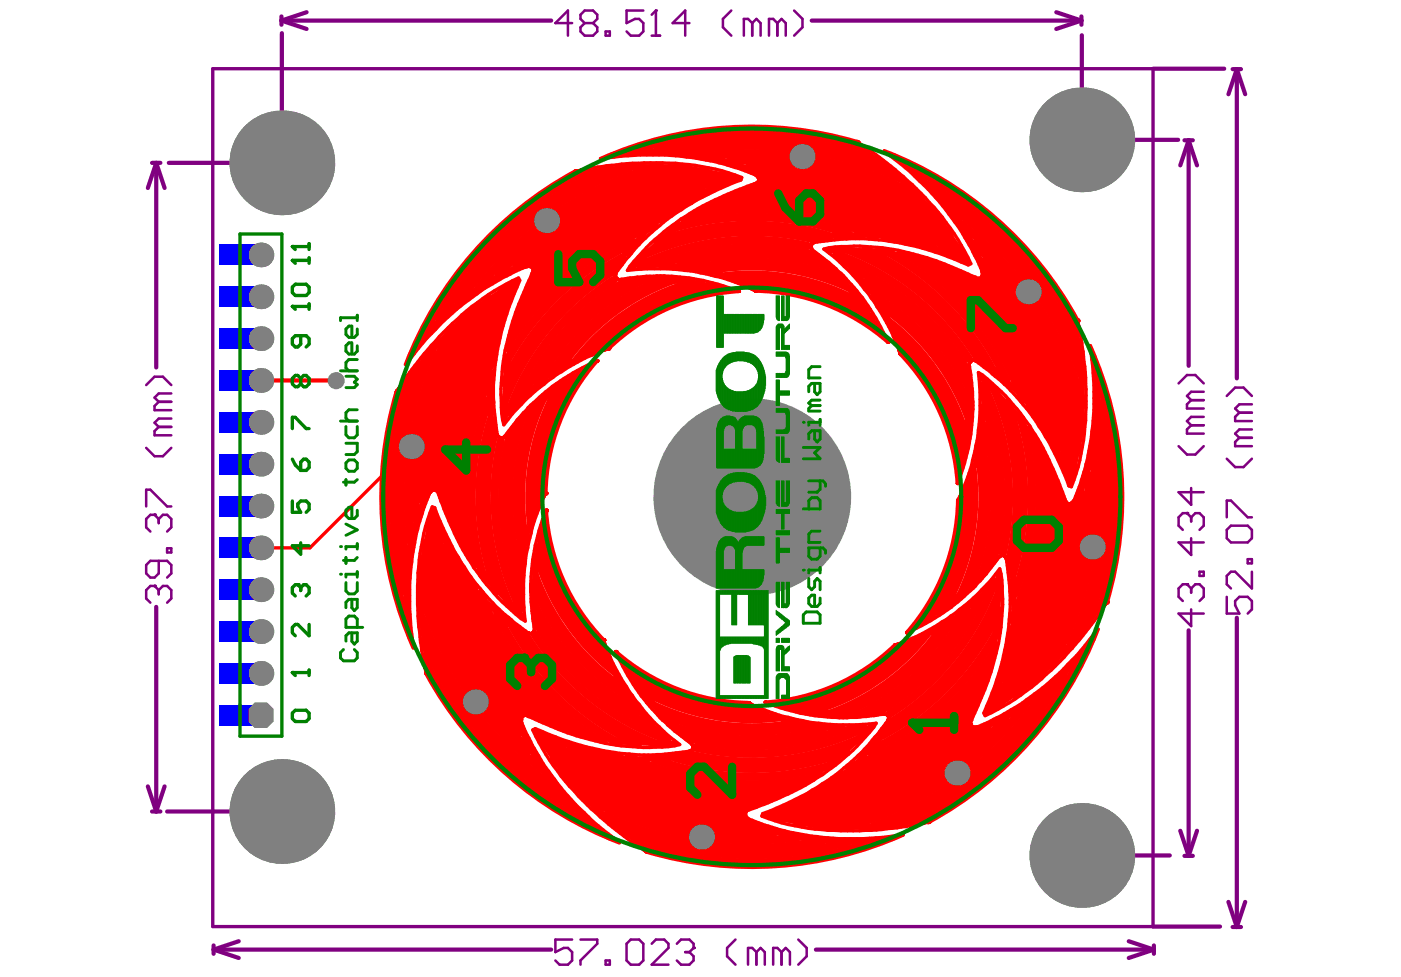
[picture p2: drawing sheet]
<svg xmlns="http://www.w3.org/2000/svg" width="287mm" height="200mm" viewBox="0 0 287 200" stroke-linecap="round" stroke-linejoin="round" font-family="sans-serif">
<g fill="none" stroke="#800080" stroke-width=".86">
<path d="M57.6 3.4v1.7M57.6 4.2l5.2 1.7M57.6 4.2h55.2M57.7 6.8v26.5h-23.1M62.8 2.5l-5.2 1.7M166.2 4.2h55.2M216.2 2.5l5.2 1.7M221.4 3.4v1.7M221.4 4.2l-5.2 1.7M221.5 7.2v21.4h19.7M236 14.1h14.6M252.3 14.2h1.8"/>
<path d="M253.2 14.2l-1.7 5.1M253.2 14.2l1.7 5.1M253.2 14.2v63.3M31.1 33.3h1.7M32 33.3l1.7 5.2M32 33.3v41.9M32 33.3l-1.7 5.2M242.5 28.7h1.7M243.3 28.7l-1.7 5.2M243.3 28.7v46.2M243.3 28.7l1.8 5.2M32 124.2v41.9"/>
<path d="M243.3 129v46.2M253.2 126.5v63.3M30.3 161l1.7 5.1M31.1 166.1h1.7M33.7 161l-1.7 5.1M34.2 166.1h23.5M221.5 175.1h18M241.6 170.1l1.7 5.1M242.5 175.2h1.7M245.1 170.1l-1.8 5.1M43.7 193.6v1.7M43.7 194.4l5.2 1.7"/>
<path d="M43.7 194.4h69.1M48.9 192.7l-5.2 1.7M167 194.4h69.2M231.1 192.7l5.1 1.7M236 189.7h13.8M236.2 194.4l-5.1 1.7M236.2 193.6v1.7M251.5 184.6l1.7 5.2M252.3 189.8h1.8M254.9 184.6l-1.7 5.2"/>
</g>
<path d="M43.6 14.1h192.4v175.6h-192.4z" fill="none" stroke="#800080" stroke-width=".69"/>
<path d="M243 119.6h-.9l-.8 .9v1.7l.8 .8M243.9 124.8v3.4l-2.6-2.6h5.1" fill="none" stroke="#800080" stroke-width=".51"/>
<circle cx="243" cy="119.6" r=".26" fill="#800080"/>
<path d="M243 119.6l.9 .9M243 105.1h-.9l-.8 .8v1.7l.8 .9M243.9 110.2v3.4l-2.6-2.5h5.1M245.6 117.1h.8v.8h-.8zM243.9 120.5v.8M243.9 120.5l.8-.9h.9l.8 .9v1.7l-.8 .8" fill="none" stroke="#800080" stroke-width=".51"/>
<circle cx="243" cy="105.1" r=".26" fill="#800080"/>
<g fill="none" stroke="#800080" stroke-width=".51">
<path d="M241.3 78.5l1.7-1.7h1.7l1.7 1.7M241.3 91.3l1.7 1.8h1.7l1.7-1.8M243.9 99.9v3.4l-2.6-2.5h5.1M243.9 87.1l-.9 .8v.9h3.4M243.9 81.9l-.9 .9v.8h3.4M243.9 87.1h2.5M243.9 81.9h2.5M246.4 85.4h-2.5l-.9 .8 .9 .9M246.4 80.2h-2.5l-.9 .9 .9 .8M243 105.1l.9 .8M243.9 105.9v.9M243.9 105.9l.8-.8h.9l.8 .8v1.7l-.8 .9"/>
<path d="M117.1 192.4h-3.4v2.5l1.7-.8h.9l.8 .8v1.7l-.8 .9h-1.7l-.9-.9M118.8 192.4h3.5v.8l-3.5 3.4v.9M124 196.6h.8v.9h-.8zM128.3 193.2l.8-.8h1.7l.9 .8v3.4l-.9 .9h-1.7l-.8-.9zM133.4 193.2l.9-.8h1.7l.8 .8v.9l-3.4 3.4h3.4M138.6 193.2l.8-.8h1.7l.9 .8v.9"/>
</g>
<circle cx="142" cy="194.1" r=".26" fill="#800080"/>
<g fill="none" stroke="#800080" stroke-width=".51">
<path d="M117.1 4.7h-3.4l2.6-2.5v5.1M119.7 4.7h1.7M119.7 4.7l-.9-.8v-.9l.9-.8h1.7l.9 .8v.9l-.9 .8M119.7 4.7l-.9 .9v.8l.9 .9h1.7l.9-.9v-.8l-.9-.9M124 6.4h.8v.9h-.8zM131.7 2.2h-3.4v2.5l1.7-.8h.8l.9 .8v1.7l-.9 .9h-1.7l-.8-.9M133.4 7.3h1.7M134.3 2.2v5.1M140.3 194.9h.8M141.1 194.9l.9 .9v.8l-.9 .9h-1.7l-.8-.9M142 194.1l-.9 .8M150.6 192.4l-1.8 1.7v1.7l1.8 1.7"/>
<path d="M154.9 194.9l-.9-.8h-.9v3.4M154.9 194.9v2.6M154.9 194.9l.8-.8 .9 .8v2.6M160 194.9l-.9-.8h-.8v3.4M160 194.9v2.6M160 194.9l.9-.8 .8 .8v2.6M163.4 192.4l1.7 1.7v1.7l-1.7 1.7"/>
</g>
<circle cx="134.3" cy="2.2" r=".26" fill="#800080"/>
<path d="M134.3 2.2l-.9 .8M141.1 4.7h-3.4l2.6-2.5v5.1M149.7 2.2l-1.7 1.7v1.7l1.7 1.7M154 4.7l-.9-.8h-.8v3.4M154 4.7v2.6M154 4.7l.9-.8 .8 .8v2.6M159.1 4.7l-.8-.8h-.9v3.4M159.1 4.7v2.6M159.1 4.7l.9-.8 .9 .8v2.6M162.6 2.2l1.7 1.7v1.7l-1.7 1.7M31.6 120h-.8l-.9 .8v1.7l.9 .9" fill="none" stroke="#800080" stroke-width=".51"/>
<circle cx="31.6" cy="120" r=".26" fill="#800080"/>
<path d="M31.6 120l.9 .8M31.6 105.4h-.8l-.9 .9v1.7l.9 .8M32.5 114.8v2.6l-.9 .9h-.8l-.9-.9v-1.7l.9-.9h3.4l.9 .9v1.7l-.9 .9M34.2 112.3h.9v.8h-.9zM32.5 120.8v.9M32.5 120.8l.9-.8h.8l.9 .8v1.7l-.9 .9" fill="none" stroke="#800080" stroke-width=".51"/>
<circle cx="31.6" cy="105.4" r=".26" fill="#800080"/>
<g fill="none" stroke="#800080" stroke-width=".51">
<path d="M29.9 78.8l1.7-1.7h1.8l1.7 1.7M29.9 91.7l1.7 1.7h1.8l1.7-1.7M32.5 87.4l-.9 .9v.8h3.5M32.5 82.3l-.9 .8v.9h3.5M32.5 87.4h2.6M32.5 82.3h2.6M35.1 85.7h-2.6l-.9 .9 .9 .8M35.1 80.6h-2.6l-.9 .8 .9 .9M251.1 93.9l1.8 1.7h1.7l1.7-1.7M251.1 81.1l1.8-1.7h1.7l1.7 1.7M253.7 84.5l-.8 .9v.8h3.4M253.7 89.6l-.8 .9v.8h3.4"/>
<path d="M253.7 89.6h2.6M253.7 84.5h2.6M256.3 87.9h-2.6l-.8 .9 .8 .8M256.3 82.8h-2.6l-.8 .8 .8 .9M29.9 103.7v-3.4h.9l3.4 3.4h.9M31.6 105.4l.9 .9M32.5 106.3v.8M32.5 106.3l.9-.9h.8l.9 .9v1.7l-.9 .8M251.1 105.9v-3.4h.9l3.4 3.4h.9M251.1 108.5l.9-.9h3.4l.9 .9v1.7l-.9 .9h-3.4l-.9-.9zM255.4 114.5h.9v.8h-.9zM256.3 117.1v3.4l-3.4-3.4h-.9l-.9 .8v1.7l.9 .9"/>
<path d="M251.1 122.2v3.4h2.6l-.8-1.7v-.9l.8-.8h1.7l.9 .8v1.8l-.9 .8"/>
</g>
<g fill="#808080">
<circle cx="97.3" cy="143.7" r="2.57"/>
<circle cx="195.9" cy="158.3" r="2.57"/>
<circle cx="53.4" cy="137.9" r="2.53"/>
<circle cx="53.4" cy="129.3" r="2.53"/>
<circle cx="53.4" cy="112.2" r="2.53"/>
<circle cx="53.4" cy="103.6" r="2.53"/>
<circle cx="53.4" cy="86.5" r="2.53"/>
<circle cx="53.4" cy="77.9" r="2.53"/>
<circle cx="53.4" cy="60.8" r="2.53"/>
<circle cx="53.4" cy="52.2" r="2.53"/>
<circle cx="84.2" cy="91.4" r="2.57"/>
<circle cx="111.9" cy="45.2" r="2.57"/>
<circle cx="164.2" cy="32.1" r="2.57"/>
<circle cx="210.5" cy="59.7" r="2.57"/>
<circle cx="53.4" cy="120.7" r="2.53"/>
<circle cx="53.4" cy="95" r="2.53"/>
<circle cx="53.4" cy="69.3" r="2.53"/>
<circle cx="57.7" cy="166.1" r="10.7"/>
<circle cx="143.6" cy="171.4" r="2.57"/>
<circle cx="223.6" cy="112" r="2.57"/>
<circle cx="221.5" cy="28.6" r="10.7"/>
<circle cx="57.7" cy="33.3" r="10.7"/>
<circle cx="153.9" cy="101.7" r="2.57"/>
<circle cx="221.5" cy="175.1" r="10.7"/>
</g>
<path d="M50.8 145.2l1.3-1.3h2.6l1.3 1.3v2.5l-1.3 1.3h-2.6l-1.3-1.3z" fill-rule="evenodd" fill="#808080"/>
<g fill="#00f">
<path d="M44.8 135.7h8.6v4.3h-8.6z" fill-rule="evenodd"/>
<path d="M44.8 101.5h8.6v4.2h-8.6z" fill-rule="evenodd"/>
<path d="M44.8 67.2h8.6v4.3h-8.6z" fill-rule="evenodd"/>
<path d="M44.8 144.3h8.6v4.3h-8.6z" fill-rule="evenodd"/>
<path d="M44.8 127.2h8.6v4.2h-8.6z" fill-rule="evenodd"/>
<path d="M44.8 118.6h8.6v4.3h-8.6z" fill-rule="evenodd"/>
<path d="M44.8 110h8.6v4.3h-8.6z" fill-rule="evenodd"/>
<path d="M44.8 84.3h8.6v4.3h-8.6z" fill-rule="evenodd"/>
<path d="M44.8 75.8h8.6v4.2h-8.6z" fill-rule="evenodd"/>
<path d="M44.8 58.6h8.6v4.3h-8.6z" fill-rule="evenodd"/>
<path d="M44.8 50.1h8.6v4.2h-8.6z" fill-rule="evenodd"/>
<path d="M44.8 92.9h8.6v4.3h-8.6z" fill-rule="evenodd"/>
</g>
<path d="M81.1 80.2v.1M84.4 114.1l-.5 5.4M85.8 114.7l-.2 3.9M85.9 106.8l-.7 2.5-.5 2.8M83.9 120.7v5.1M84.1 128.4l.5 4.2M85.5 121.2l.1 4.9M85.7 128.4l.3 2" fill="none" stroke="#f00" stroke-width=".69"/>
<circle cx="81.1" cy="80.2" r=".34" fill="#f00"/>
<path d="M81.1 80.2h.1" fill="none" stroke="#f00" stroke-width=".69"/>
<circle cx="81.2" cy="80.2" r=".34" fill="#f00"/>
<path d="M81.2 80.1v.1" fill="none" stroke="#f00" stroke-width=".69"/>
<circle cx="81.2" cy="80.1" r=".34" fill="#f00"/>
<path d="M81.3 80l-.1 .1" fill="none" stroke="#f00" stroke-width=".69"/>
<circle cx="81.3" cy="80" r=".34" fill="#f00"/>
<path d="M81.3 80h.1" fill="none" stroke="#f00" stroke-width=".69"/>
<circle cx="81.3" cy="80" r=".34" fill="#f00"/>
<path d="M81.3 80h.1" fill="none" stroke="#f00" stroke-width=".69"/>
<circle cx="81.4" cy="80" r=".34" fill="#f00"/>
<path d="M81.5 79.6l-.1 .4M83.9 73.5l-.8 1.1M85.6 74l-3 4.2" fill="none" stroke="#f00" stroke-width=".69"/>
<circle cx="87.3" cy="138" r=".34" fill="#f00"/>
<path d="M87.2 137.9l.1 .1" fill="none" stroke="#f00" stroke-width=".69"/>
<circle cx="87.2" cy="137.9" r=".34" fill="#f00"/>
<path d="M87.2 137.8v.1" fill="none" stroke="#f00" stroke-width=".69"/>
<circle cx="87.2" cy="137.8" r=".34" fill="#f00"/>
<path d="M87.2 137.7v.1" fill="none" stroke="#f00" stroke-width=".69"/>
<circle cx="87.2" cy="137.7" r=".34" fill="#f00"/>
<path d="M87.2 137.6v.1" fill="none" stroke="#f00" stroke-width=".69"/>
<circle cx="87.2" cy="137.6" r=".34" fill="#f00"/>
<path d="M87.1 107.8l-.3 1.4M89.3 100.3l.3 .4 2 5.1M90.1 106.8l2.4 5M92.3 107.5l.4 .8M86.9 136.1l.3 1.5" fill="none" stroke="#f00" stroke-width=".69"/>
<circle cx="89.3" cy="100.3" r=".34" fill="#f00"/>
<path d="M89.1 100.3h.2" fill="none" stroke="#f00" stroke-width=".69"/>
<circle cx="89.1" cy="100.3" r=".34" fill="#f00"/>
<path d="M88.9 100.3h.2" fill="none" stroke="#f00" stroke-width=".69"/>
<circle cx="88.9" cy="100.3" r=".34" fill="#f00"/>
<path d="M88.9 100.3h-.2" fill="none" stroke="#f00" stroke-width=".69"/>
<circle cx="88.7" cy="100.3" r=".34" fill="#f00"/>
<g fill="none" stroke="#f00" stroke-width=".69">
<path d="M99.2 59l-4.9 3.6M90.9 65.6l-3.5 3.6M92.6 66.2l-2.7 2.7-2.3 2.7M98.9 61.1l-4.3 3.3M101.4 86.2l.2 1.5M101.7 88.3l.2 1.1M88 105.1l.5-1.3 .5 .1 .5 1.5M88.7 100.3l-.3 .1-.5 .6-1 2.8M93.8 114.1l.6 1.1 2.6 3.7M93.9 110.9l.9 1.8M95.9 114.4l1.1 1.8 1.9 2.7M98.3 120.6l1.3 1.5"/>
<path d="M100.9 123.5l1.9 1.9 1.3 1M101.2 121.5l1.6 1.7 2.8 2.6M105.2 127.4l1.2 .9"/>
</g>
<path d="M94.6 110.5l-.1 .4M97.5 115.6l.4 .1" fill="none" stroke="#f00" stroke-width="1.3"/>
<circle cx="101.9" cy="89.4" r=".34" fill="#f00"/>
<path d="M101.9 89.4l.1 .1" fill="none" stroke="#f00" stroke-width=".69"/>
<circle cx="102" cy="89.5" r=".34" fill="#f00"/>
<path d="M102 89.5l.3 .1" fill="none" stroke="#f00" stroke-width=".69"/>
<circle cx="102.3" cy="89.6" r=".34" fill="#f00"/>
<path d="M102.3 89.6l.2 .1" fill="none" stroke="#f00" stroke-width=".69"/>
<circle cx="102.5" cy="89.7" r=".34" fill="#f00"/>
<path d="M102.5 89.7h.2" fill="none" stroke="#f00" stroke-width=".69"/>
<circle cx="102.7" cy="89.7" r=".34" fill="#f00"/>
<path d="M103 89.6l-.3 .1" fill="none" stroke="#f00" stroke-width=".69"/>
<circle cx="103" cy="89.6" r=".34" fill="#f00"/>
<g fill="none" stroke="#f00" stroke-width=".69">
<path d="M102.4 58.9l-1.2 .7M105.8 58.9l-2.1 5.4M106.3 55.2l-4.8 2.5M106.4 57.4l-.3-.5-1.2 .6M101 79.7l.3 5.1M101.7 72.6l-.6 5.2M102.5 79.6l.2 5.1M103 66.8l-1.1 4.7M103.2 72.8l-.3 2.2-.3 3.4M104.9 65.8l-1.2 4.9M106.6 61.4l-1.1 2.6M101.6 87.7l.1 .6"/>
<path d="M105.5 86.5l-2.2 2.9-.3 .2M105.8 83.7l-.9 1.1M107.4 146.4l1.5 .6M107.6 149.9l1.8 3.4M110.3 154.7l1.4 2.4 1.8 2.4M111.1 148l1.7 .7M112.4 150.4l-2.8-1.2-.5 .2 1.9 3.8M112.5 155.6l.8 1.1"/>
</g>
<path d="M105.7 66l-.3 .2" fill="none" stroke="#f00" stroke-width="1.3"/>
<circle cx="107.4" cy="146.4" r=".34" fill="#f00"/>
<path d="M107.5 129.1l.8 .5" fill="none" stroke="#f00" stroke-width=".69"/>
<circle cx="108.3" cy="129.6" r=".34" fill="#f00"/>
<path d="M108.3 129.6l.3 .1" fill="none" stroke="#f00" stroke-width=".69"/>
<circle cx="108.6" cy="129.7" r=".34" fill="#f00"/>
<path d="M108.9 129.6l-.3 .1" fill="none" stroke="#f00" stroke-width=".69"/>
<circle cx="108.9" cy="129.6" r=".34" fill="#f00"/>
<path d="M109.1 129.6h-.2" fill="none" stroke="#f00" stroke-width=".69"/>
<circle cx="109.1" cy="129.6" r=".34" fill="#f00"/>
<path d="M109.1 129.5v.1" fill="none" stroke="#f00" stroke-width=".69"/>
<circle cx="109.1" cy="129.5" r=".34" fill="#f00"/>
<path d="M109.2 129.4l-.1 .1" fill="none" stroke="#f00" stroke-width=".69"/>
<circle cx="109.2" cy="129.4" r=".34" fill="#f00"/>
<path d="M109.3 129.2l-.1 .2" fill="none" stroke="#f00" stroke-width=".69"/>
<circle cx="109.3" cy="129.2" r=".34" fill="#f00"/>
<path d="M107.6 114.3l-.1 1.1M109.1 107.4l-1.1 4.8M109.2 113.6l-.6 6M110.7 107.5l-1.3 5.2M108.6 120.4l.1 2.8 .4 2.9M109.2 127.6l.2 1-.1 .6" fill="none" stroke="#f00" stroke-width=".69"/>
<circle cx="111.7" cy="100.9" r=".34" fill="#f00"/>
<path d="M111.7 100.9v.1" fill="none" stroke="#f00" stroke-width=".69"/>
<circle cx="111.7" cy="101" r=".34" fill="#f00"/>
<path d="M111.6 101h.1" fill="none" stroke="#f00" stroke-width=".69"/>
<circle cx="111.6" cy="101" r=".34" fill="#f00"/>
<path d="M111.6 101v.1" fill="none" stroke="#f00" stroke-width=".69"/>
<circle cx="111.6" cy="101.1" r=".34" fill="#f00"/>
<path d="M111.6 101.1l-1 2.2-.9 2.5M111.7 104.7l-.2 .7" fill="none" stroke="#f00" stroke-width=".69"/>
<circle cx="111.7" cy="104.7" r=".34" fill="#f00"/>
<path d="M111.7 104.6v.1" fill="none" stroke="#f00" stroke-width=".69"/>
<circle cx="111.7" cy="104.6" r=".34" fill="#f00"/>
<path d="M111.7 104.5v.1" fill="none" stroke="#f00" stroke-width=".69"/>
<circle cx="111.7" cy="104.5" r=".34" fill="#f00"/>
<path d="M111.7 104.5h.1" fill="none" stroke="#f00" stroke-width=".69"/>
<circle cx="111.8" cy="104.5" r=".34" fill="#f00"/>
<path d="M111.8 104.5h.1" fill="none" stroke="#f00" stroke-width=".69"/>
<circle cx="111.8" cy="104.5" r=".34" fill="#f00"/>
<path d="M109.1 55.3l-.8 2.1M110.4 79.4l-2.8 2.4M112.4 79.7l-3.8 3.3-.9 1.1M113.2 77.3l-1 .6" fill="none" stroke="#f00" stroke-width=".69"/>
<path d="M113.1 80.1l-4.5 4" fill="none" stroke="#f00" stroke-width="1.3"/>
<circle cx="109.1" cy="55.3" r=".34" fill="#f00"/>
<path d="M109.1 55v.3" fill="none" stroke="#f00" stroke-width=".69"/>
<circle cx="109.1" cy="55" r=".34" fill="#f00"/>
<path d="M109.1 54.8v.2" fill="none" stroke="#f00" stroke-width=".69"/>
<circle cx="109.1" cy="54.8" r=".34" fill="#f00"/>
<path d="M109 54.8h.1" fill="none" stroke="#f00" stroke-width=".69"/>
<circle cx="109" cy="54.8" r=".34" fill="#f00"/>
<path d="M108.8 54.7l.2 .1" fill="none" stroke="#f00" stroke-width=".69"/>
<circle cx="108.8" cy="54.7" r=".34" fill="#f00"/>
<path d="M108.3 54.5l.5 .2" fill="none" stroke="#f00" stroke-width=".69"/>
<circle cx="108.3" cy="54.5" r=".34" fill="#f00"/>
<path d="M108.3 54.5l-.8 .2M119.7 73.4l-4.7 2.7M120.2 74.8l-2.9 1.6-2.6 1.6M114.4 149.4l5.5 1.8M114.9 158.9l.9 1.1M115.1 151.4l5 1.5M115.5 162.1l2.3 2.6 1.8 1.7M117.6 161.9l2.6 2.9" fill="none" stroke="#f00" stroke-width=".69"/>
<path d="M115.1 149.2l3.1 .7 .1 .3" fill="none" stroke="#f00" stroke-width="1.3"/>
<circle cx="117.6" cy="35.1" r=".34" fill="#f00"/>
<path d="M117.7 35.1h-.1" fill="none" stroke="#f00" stroke-width=".69"/>
<circle cx="117.7" cy="35.1" r=".34" fill="#f00"/>
<path d="M117.7 35.1h.1" fill="none" stroke="#f00" stroke-width=".69"/>
<circle cx="117.8" cy="35.1" r=".34" fill="#f00"/>
<path d="M117.8 35.1h.1" fill="none" stroke="#f00" stroke-width=".69"/>
<circle cx="117.9" cy="35.1" r=".34" fill="#f00"/>
<path d="M117.9 35.1h.1" fill="none" stroke="#f00" stroke-width=".69"/>
<circle cx="118" cy="35.1" r=".34" fill="#f00"/>
<path d="M120.1 34.6l-2.1 .5M124.9 134.5l2.3 4.4M126.5 134.4l.5 1M121.3 153.2l3.5 .7M121.8 151.7l2.1 .5 3.3 .5M121.1 165.6l1.8 1.7M122.4 169.1l4.4 3.4M124.6 168.7l2.4 1.9" fill="none" stroke="#f00" stroke-width=".69"/>
<path d="M124.2 151.2l-.4 .2M121.9 169.7l2.9 1.8" fill="none" stroke="#f00" stroke-width="1.3"/>
<circle cx="123.6" cy="131" r=".34" fill="#f00"/>
<path d="M123.6 131v.1" fill="none" stroke="#f00" stroke-width=".69"/>
<circle cx="123.6" cy="131.1" r=".34" fill="#f00"/>
<path d="M121.9 74l-.7 .3M123.6 131.1l.6 1.8" fill="none" stroke="#f00" stroke-width=".69"/>
<circle cx="121.9" cy="74" r=".34" fill="#f00"/>
<path d="M121.9 74h.1" fill="none" stroke="#f00" stroke-width=".69"/>
<circle cx="121.9" cy="74" r=".34" fill="#f00"/>
<path d="M121.9 74h.1" fill="none" stroke="#f00" stroke-width=".69"/>
<circle cx="122" cy="74" r=".34" fill="#f00"/>
<path d="M122 74h.1" fill="none" stroke="#f00" stroke-width=".69"/>
<circle cx="122.1" cy="74" r=".34" fill="#f00"/>
<path d="M122.2 73.9l-.1 .1" fill="none" stroke="#f00" stroke-width=".69"/>
<g fill="#f00">
<circle cx="122.2" cy="73.9" r=".34"/>
<circle cx="124.6" cy="71.4" r=".34"/>
</g>
<path d="M124.5 71.4h.1" fill="none" stroke="#f00" stroke-width=".69"/>
<circle cx="124.5" cy="71.4" r=".34" fill="#f00"/>
<path d="M126.5 55.4l-.5 .7M124.5 71.4l-.7 .2" fill="none" stroke="#f00" stroke-width=".69"/>
<circle cx="126" cy="56.1" r=".34" fill="#f00"/>
<path d="M126 56.1l-.1 .4" fill="none" stroke="#f00" stroke-width=".69"/>
<circle cx="125.9" cy="56.5" r=".34" fill="#f00"/>
<path d="M125.9 56.5l.1 .2" fill="none" stroke="#f00" stroke-width=".69"/>
<circle cx="126" cy="56.7" r=".34" fill="#f00"/>
<path d="M126 56.7v.2" fill="none" stroke="#f00" stroke-width=".69"/>
<circle cx="126" cy="56.9" r=".34" fill="#f00"/>
<path d="M126 56.9l.1 .1" fill="none" stroke="#f00" stroke-width=".69"/>
<circle cx="126.1" cy="57" r=".34" fill="#f00"/>
<path d="M126.1 57l.1 .1" fill="none" stroke="#f00" stroke-width=".69"/>
<circle cx="126.2" cy="57.1" r=".34" fill="#f00"/>
<path d="M126.2 57.1l.2 .1" fill="none" stroke="#f00" stroke-width=".69"/>
<circle cx="126.4" cy="57.2" r=".34" fill="#f00"/>
<path d="M126.2 33.8l-4.6 .6M127.2 32l-4.2 .5M126.4 57.2h.6M126.9 54.8l-.4 .6M132.4 174.5h.1" fill="none" stroke="#f00" stroke-width=".69"/>
<circle cx="132.4" cy="174.5" r=".34" fill="#f00"/>
<path d="M132.4 174.4v.1" fill="none" stroke="#f00" stroke-width=".69"/>
<circle cx="132.4" cy="174.4" r=".34" fill="#f00"/>
<path d="M132.3 174.4h.1" fill="none" stroke="#f00" stroke-width=".69"/>
<circle cx="132.3" cy="174.4" r=".34" fill="#f00"/>
<path d="M132.2 174.3l.1 .1" fill="none" stroke="#f00" stroke-width=".69"/>
<circle cx="132.2" cy="174.3" r=".34" fill="#f00"/>
<path d="M132.1 174.3h.1" fill="none" stroke="#f00" stroke-width=".69"/>
<circle cx="132.1" cy="174.3" r=".34" fill="#f00"/>
<path d="M132.1 174.2v.1" fill="none" stroke="#f00" stroke-width=".69"/>
<circle cx="132.1" cy="174.2" r=".34" fill="#f00"/>
<g fill="none" stroke="#f00" stroke-width=".69">
<path d="M133.2 33.3l-4.8 .2M133.7 31.7l-5.2 .2M134.9 31.7l5.6 .4M135.6 33.3l4.1 .3M129.2 51.9l-1 1.2M130.7 52.5l-1.7 2-.6 .9 5.5-.4M133.2 49.8l-.8 .9M133.5 47.5l-3.3 3.2M133.8 56.6h-1.4l-4.4 .5M135.2 55l5 .4M135.2 56.5l5 .3M135.8 45.5l-.8 .7"/>
<path d="M138.6 45.5l-3.6 2.8M140.4 42.3l-2.9 1.9M128 137.4l1.6 2.7M128.3 152.8l4.7 .2M128.8 141.6l1.3 1.8 3.1 3.6M130.8 141.7l1.6 2.2 1.7 1.9M135 148.8l1.9 1.9 2.3 1.7-1.1 .3-2.5 .2M136.2 147.9l1.9 1.8 2.9 2.1M141.8 153.3l-.2 .2M128.4 171.7l3.7 2.5"/>
</g>
<path d="M140 45.3l-.1 .5-2.6 1.6" fill="none" stroke="#f00" stroke-width="1.3"/>
<circle cx="141.8" cy="153.3" r=".34" fill="#f00"/>
<path d="M141.9 153.1l-.1 .2" fill="none" stroke="#f00" stroke-width=".69"/>
<circle cx="141.9" cy="153.1" r=".34" fill="#f00"/>
<path d="M141.9 152.9v.2" fill="none" stroke="#f00" stroke-width=".69"/>
<circle cx="141.9" cy="152.9" r=".34" fill="#f00"/>
<path d="M141.8 152.6l.1 .3" fill="none" stroke="#f00" stroke-width=".69"/>
<circle cx="141.8" cy="152.6" r=".34" fill="#f00"/>
<path d="M142.3 33.9l5.5 1.1M142.6 32.4l4.6 .9M147.5 38.6l-4.9 2.4M142 57.1l3.9 .8M142.4 55.6l5 1.1M147.3 40.5l-5.2 2.7M141.6 152.4l.2 .2M154.1 165.5l-1.2 .5-.4 .3" fill="none" stroke="#f00" stroke-width=".69"/>
<path d="M142.1 54.7l5.3 1.2M144.7 42.3l.5 .1" fill="none" stroke="#f00" stroke-width="1.3"/>
<circle cx="152.5" cy="166.3" r=".34" fill="#f00"/>
<path d="M152.5 166.3l-.1 .2" fill="none" stroke="#f00" stroke-width=".69"/>
<circle cx="152.4" cy="166.5" r=".34" fill="#f00"/>
<path d="M152.4 166.5v.2" fill="none" stroke="#f00" stroke-width=".69"/>
<circle cx="152.4" cy="166.7" r=".34" fill="#f00"/>
<path d="M152.4 166.7l.1 .2" fill="none" stroke="#f00" stroke-width=".69"/>
<circle cx="152.5" cy="166.9" r=".34" fill="#f00"/>
<path d="M152.5 166.9l.1 .3 .6 .5" fill="none" stroke="#f00" stroke-width=".69"/>
<circle cx="153.1" cy="143.9" r=".34" fill="#f00"/>
<path d="M153.1 143.9h.1" fill="none" stroke="#f00" stroke-width=".69"/>
<circle cx="153.2" cy="143.9" r=".34" fill="#f00"/>
<path d="M153.2 143.9v.1" fill="none" stroke="#f00" stroke-width=".69"/>
<circle cx="153.2" cy="144" r=".34" fill="#f00"/>
<path d="M153.2 144h.1" fill="none" stroke="#f00" stroke-width=".69"/>
<circle cx="153.3" cy="144" r=".34" fill="#f00"/>
<path d="M153.3 144l1.3 .6" fill="none" stroke="#f00" stroke-width=".69"/>
<circle cx="154.7" cy="59.6" r=".34" fill="#f00"/>
<path d="M154.6 59.6h.1" fill="none" stroke="#f00" stroke-width=".69"/>
<circle cx="154.6" cy="59.6" r=".34" fill="#f00"/>
<path d="M154.6 59.5v.1" fill="none" stroke="#f00" stroke-width=".69"/>
<circle cx="154.6" cy="59.5" r=".34" fill="#f00"/>
<path d="M154.5 59.5h.1" fill="none" stroke="#f00" stroke-width=".69"/>
<circle cx="154.5" cy="59.5" r=".34" fill="#f00"/>
<path d="M149.1 58.9l1.8 .7M153.2 58.9l1.3 .6" fill="none" stroke="#f00" stroke-width=".69"/>
<circle cx="150.9" cy="59.6" r=".34" fill="#f00"/>
<path d="M150.9 59.6h.1" fill="none" stroke="#f00" stroke-width=".69"/>
<circle cx="151" cy="59.6" r=".34" fill="#f00"/>
<path d="M151 59.6h.1" fill="none" stroke="#f00" stroke-width=".69"/>
<circle cx="151.1" cy="59.6" r=".34" fill="#f00"/>
<path d="M151.1 59.6h.1" fill="none" stroke="#f00" stroke-width=".69"/>
<circle cx="151.1" cy="59.6" r=".34" fill="#f00"/>
<path d="M151.1 59.6h.1" fill="none" stroke="#f00" stroke-width=".69"/>
<circle cx="151.2" cy="59.6" r=".34" fill="#f00"/>
<path d="M148.8 33.8l2.4 .7 3.5 1.3M149.2 35.4l2.6 .9-.1 .6-1.5 .5M153 38.1l-4.1 1.7M149 57.2l1.5 .6M156.9 143.9l4 1.3M156 168.7l5.5 1.6M160 168.5l1.4 .3M160.3 164.9l-4.2 1.7-.1 .5 1.3 .5M161.4 162.5l-5.8 2.4" fill="none" stroke="#f00" stroke-width=".69"/>
<circle cx="156.9" cy="143.9" r=".34" fill="#f00"/>
<path d="M156.8 143.9h.1" fill="none" stroke="#f00" stroke-width=".69"/>
<circle cx="156.8" cy="143.9" r=".34" fill="#f00"/>
<path d="M156.7 143.9h.1" fill="none" stroke="#f00" stroke-width=".69"/>
<circle cx="156.7" cy="143.9" r=".34" fill="#f00"/>
<path d="M156.7 143.8v.1" fill="none" stroke="#f00" stroke-width=".69"/>
<circle cx="156.7" cy="143.8" r=".34" fill="#f00"/>
<path d="M156.7 143.8h.1" fill="none" stroke="#f00" stroke-width=".69"/>
<circle cx="156.7" cy="143.8" r=".34" fill="#f00"/>
<path d="M167.2 51.9l1.1 .8M167.3 49.5l-1 .3M155.5 145l4.1 1.4 1.8 .5M162.9 145.8l4.7 .8M166.5 148l1.1 .1M168.4 158.6l-3.5 2.1M162.4 170.5l4.9 .8M162.7 169.1l2.8 .5 2.6 .2M163.1 161.7l-.9 .4M166.3 161.8l-1.1 .7-2.4 1.2" fill="none" stroke="#f00" stroke-width=".69"/>
<path d="M167.9 157.7l-.1 .4" fill="none" stroke="#f00" stroke-width="1.3"/>
<circle cx="166.3" cy="49.8" r=".34" fill="#f00"/>
<path d="M166.3 49.8l-.1 .1" fill="none" stroke="#f00" stroke-width=".69"/>
<circle cx="166.2" cy="49.9" r=".34" fill="#f00"/>
<path d="M166.2 49.9l-.2 .2" fill="none" stroke="#f00" stroke-width=".69"/>
<circle cx="166" cy="50.1" r=".34" fill="#f00"/>
<path d="M166 50.1l-.1 .2" fill="none" stroke="#f00" stroke-width=".69"/>
<circle cx="165.9" cy="50.3" r=".34" fill="#f00"/>
<path d="M165.9 50.3v.3" fill="none" stroke="#f00" stroke-width=".69"/>
<circle cx="165.9" cy="50.6" r=".34" fill="#f00"/>
<path d="M165.9 50.6l.1 .2" fill="none" stroke="#f00" stroke-width=".69"/>
<circle cx="166" cy="50.8" r=".34" fill="#f00"/>
<g fill="none" stroke="#f00" stroke-width=".69">
<path d="M166 50.8l.3 .4M168 49.5h-.7M169.2 53.4l3 2.6 1.5 1.7M170.9 52.7l3.8 3.7M174.8 50.4l-5.1 .3M175.1 48.9h-2.6l-3.1 .4M169.4 146.8l2.4 .2 2.9-.1M170 148.3l5.3 .1M172.8 155.2l-3.5 2.7M175 155.3l-3 2.6-2.7 2M176.5 148.3l2.9-.2-.5 .8-2.6 2.9M181.3 148.1l-1.7 2.3-2.6 3"/>
<path d="M181.9 147h.1M169.5 170l5.2 .1M169.5 171.5l4.6 .2M181.6 169.7l-4.5 .3M182 171.3l-5.3 .4"/>
</g>
<circle cx="181.9" cy="147" r=".34" fill="#f00"/>
<path d="M181.9 146.7v.3" fill="none" stroke="#f00" stroke-width=".69"/>
<circle cx="181.9" cy="146.7" r=".34" fill="#f00"/>
<path d="M181.8 146.5l.1 .2" fill="none" stroke="#f00" stroke-width=".69"/>
<circle cx="181.8" cy="146.5" r=".34" fill="#f00"/>
<path d="M181.7 146.4l.1 .1" fill="none" stroke="#f00" stroke-width=".69"/>
<circle cx="181.7" cy="146.4" r=".34" fill="#f00"/>
<path d="M181.6 146.4h.1" fill="none" stroke="#f00" stroke-width=".69"/>
<circle cx="181.6" cy="146.4" r=".34" fill="#f00"/>
<path d="M181.4 146.3l.2 .1" fill="none" stroke="#f00" stroke-width=".69"/>
<circle cx="181.4" cy="146.3" r=".34" fill="#f00"/>
<path d="M179.8 66.1l1.8 3.7M181.4 146.3l-.6-.1-4.7 .6" fill="none" stroke="#f00" stroke-width=".69"/>
<circle cx="181.6" cy="69.8" r=".34" fill="#f00"/>
<path d="M181.6 69.8h.1" fill="none" stroke="#f00" stroke-width=".69"/>
<circle cx="181.7" cy="69.8" r=".34" fill="#f00"/>
<path d="M181.7 69.8h.1" fill="none" stroke="#f00" stroke-width=".69"/>
<circle cx="181.7" cy="69.8" r=".34" fill="#f00"/>
<path d="M181.7 69.8v.1" fill="none" stroke="#f00" stroke-width=".69"/>
<circle cx="181.7" cy="69.9" r=".34" fill="#f00"/>
<path d="M181.7 69.9l.1 .1" fill="none" stroke="#f00" stroke-width=".69"/>
<circle cx="181.8" cy="70" r=".34" fill="#f00"/>
<path d="M176 29.4l1.5 1M179.4 31.7l2.2 1.7M175.9 48.9l6 .5M176 50.4l5.8 .5M177 59.2l2 2.7 1.7 2.6M175.9 60.2l2.8 4M181.5 66.1l.4 .7M188.6 128.1l-2.7 1.3M184.9 170.9l-1.5 .2M188.9 168.6l-5.2 .9" fill="none" stroke="#f00" stroke-width=".69"/>
<circle cx="185.9" cy="129.4" r=".34" fill="#f00"/>
<path d="M185.9 129.4v.1" fill="none" stroke="#f00" stroke-width=".69"/>
<circle cx="185.9" cy="129.5" r=".34" fill="#f00"/>
<path d="M185.8 129.5h.1" fill="none" stroke="#f00" stroke-width=".69"/>
<circle cx="185.8" cy="129.5" r=".34" fill="#f00"/>
<path d="M185.7 129.5h.1" fill="none" stroke="#f00" stroke-width=".69"/>
<circle cx="185.7" cy="129.5" r=".34" fill="#f00"/>
<path d="M185.7 129.5l-.1 .1" fill="none" stroke="#f00" stroke-width=".69"/>
<g fill="#f00">
<circle cx="185.6" cy="129.6" r=".34"/>
<circle cx="183.2" cy="132" r=".34"/>
</g>
<path d="M183.2 132h.1" fill="none" stroke="#f00" stroke-width=".69"/>
<circle cx="183.3" cy="132" r=".34" fill="#f00"/>
<path d="M188.8 129.7l-3.2 1.5-2.3 .8" fill="none" stroke="#f00" stroke-width=".69"/>
<circle cx="184.3" cy="72.4" r=".34" fill="#f00"/>
<path d="M183.2 34.7l2.6 2.3M183.2 32.7l3.2 2.5 1.8 1.8M187.6 38.7l.9 .9M183.1 49.5l5.8 1.3M187 52l1.9 .5M182.9 68.9l1.1 2.7" fill="none" stroke="#f00" stroke-width=".69"/>
<circle cx="189.8" cy="168.4" r=".34" fill="#f00"/>
<path d="M190 38.7l2.3 2.6 2 2.6M189.8 52.8l5.3 2M190.3 41.5l1.8 2M192.7 52l2.7 1.1M193.7 45.6l1.6 2.2M192.8 127.3l-2.5 1.6M195.4 123.7l-3.9 2.8M195.6 125.5l-1 .6M198.7 147.9v.3M189.7 168.4h.1" fill="none" stroke="#f00" stroke-width=".69"/>
<circle cx="198.7" cy="148.2" r=".34" fill="#f00"/>
<path d="M198.7 148.2v.2" fill="none" stroke="#f00" stroke-width=".69"/>
<circle cx="198.7" cy="148.4" r=".34" fill="#f00"/>
<path d="M198.7 148.4l.1 .2" fill="none" stroke="#f00" stroke-width=".69"/>
<circle cx="198.8" cy="148.6" r=".34" fill="#f00"/>
<path d="M198.8 148.6v.1" fill="none" stroke="#f00" stroke-width=".69"/>
<circle cx="198.8" cy="148.7" r=".34" fill="#f00"/>
<path d="M198.8 148.7l.2 .1" fill="none" stroke="#f00" stroke-width=".69"/>
<circle cx="199" cy="148.8" r=".34" fill="#f00"/>
<path d="M199 148.8l.5 .1" fill="none" stroke="#f00" stroke-width=".69"/>
<circle cx="199.5" cy="148.9" r=".34" fill="#f00"/>
<g fill="none" stroke="#f00" stroke-width=".69">
<path d="M199 79.5l.2 2.8-.1 3.1M199.5 73.8l.8 .5M200.9 74.7l1.7 1.3M202.2 77.6l-1.9-1.3 .2 1.4M197.7 93.7l-.9 3.2M199 86.2l-.2 2.7-.6 2.9M199.4 93.3l-.7 2.8-1.1 2.9M200.5 86.8l-.7 4.5M200.6 80.4v3.9M197.2 100.2l-.6 1.3M202.6 116.5l-.7 1-1.8 1.9M199.2 120.5l-2.4 2.1"/>
<path d="M201.1 120.6l-.9 1-2.8 2.5M202.5 138.6l-.2 .8M201.6 141.2l-2.4 5.5M202.1 148l-2 .8-.6 .1M202.6 143.2l-1.2 2.8 .3 .5"/>
</g>
<circle cx="199.5" cy="73.8" r=".34" fill="#f00"/>
<path d="M199.2 73.7l.3 .1" fill="none" stroke="#f00" stroke-width=".69"/>
<circle cx="199.2" cy="73.7" r=".34" fill="#f00"/>
<path d="M199.2 73.7l-.3 .1" fill="none" stroke="#f00" stroke-width=".69"/>
<circle cx="198.9" cy="73.8" r=".34" fill="#f00"/>
<path d="M198.9 73.8l-.1 .1" fill="none" stroke="#f00" stroke-width=".69"/>
<circle cx="198.8" cy="73.9" r=".34" fill="#f00"/>
<path d="M198.8 73.9l-.1 .1" fill="none" stroke="#f00" stroke-width=".69"/>
<circle cx="198.7" cy="74" r=".34" fill="#f00"/>
<path d="M198.7 74h-.1" fill="none" stroke="#f00" stroke-width=".69"/>
<circle cx="198.6" cy="74" r=".34" fill="#f00"/>
<path d="M198.6 74l-.1 .2" fill="none" stroke="#f00" stroke-width=".69"/>
<circle cx="198.5" cy="74.2" r=".34" fill="#f00"/>
<path d="M196.7 55.4l3.7 1.6M198.2 52.7l.6 1.3-.6 .3-1.4-.6M198.5 74.2l-.1 .6 .5 3.5M200.3 74.3l.6 .4" fill="none" stroke="#f00" stroke-width=".69"/>
<circle cx="200.4" cy="57" r=".34" fill="#f00"/>
<path d="M200.4 57h.2" fill="none" stroke="#f00" stroke-width=".69"/>
<circle cx="200.6" cy="57" r=".34" fill="#f00"/>
<path d="M200.8 56.9l-.2 .1" fill="none" stroke="#f00" stroke-width=".69"/>
<circle cx="200.8" cy="56.9" r=".34" fill="#f00"/>
<path d="M200.9 56.8l-.1 .1" fill="none" stroke="#f00" stroke-width=".69"/>
<circle cx="200.9" cy="56.8" r=".34" fill="#f00"/>
<path d="M201 56.6l-.1 .2" fill="none" stroke="#f00" stroke-width=".69"/>
<circle cx="201" cy="56.6" r=".34" fill="#f00"/>
<path d="M201.2 56.1l-.2 .5" fill="none" stroke="#f00" stroke-width=".69"/>
<circle cx="201.2" cy="56.1" r=".34" fill="#f00"/>
<path d="M196.6 47.1l2.2 3.7M199.5 52.3l1.6 3.2 .1 .6M205.9 114.1l.2 1M206.2 115.8l.4 3.7M203.6 134.8l-.2 .9M205 127.3l-.8 5.4M205.2 121.3l.1 2.5-.2 2.3M205.4 134.3l-1.3 4.9M206.6 127.7l-.9 5.4M206.7 121.1v4.5M209 142.3l-4.8 2.9M209.4 143.9l-5.3 3.1" fill="none" stroke="#f00" stroke-width=".69"/>
<circle cx="205.9" cy="114.1" r=".34" fill="#f00"/>
<path d="M205.8 114l.1 .1" fill="none" stroke="#f00" stroke-width=".69"/>
<circle cx="205.8" cy="114" r=".34" fill="#f00"/>
<path d="M205.5 113.8l.3 .2" fill="none" stroke="#f00" stroke-width=".69"/>
<circle cx="205.5" cy="113.8" r=".34" fill="#f00"/>
<path d="M205.4 113.7l.1 .1" fill="none" stroke="#f00" stroke-width=".69"/>
<circle cx="205.4" cy="113.7" r=".34" fill="#f00"/>
<path d="M205.1 113.7h.3" fill="none" stroke="#f00" stroke-width=".69"/>
<circle cx="205.1" cy="113.7" r=".34" fill="#f00"/>
<path d="M205.1 113.7l-.3 .1" fill="none" stroke="#f00" stroke-width=".69"/>
<circle cx="204.8" cy="113.8" r=".34" fill="#f00"/>
<g fill="none" stroke="#f00" stroke-width=".69">
<path d="M203.7 77l1.3 1.1M204.1 79.4l1.8 1.7 3 3.5M206.3 79.3l3.2 3.6M210.8 87.2l2.7 4.5M210.8 84.5l.6 .9M212.1 86.3l3.2 5.3M214.4 93.4l1.8 4.2M203.8 117.6l.9-1.1 .4 2.3M204.8 113.8l-1.2 1.5M206.1 115.1l.1 .7M217.2 100l1 2.7 .4 .4M216.1 136.3l-3.9 3.5"/>
<path d="M216.1 138.6l-1.7 1.5M220.4 134.2l-2.6 2.7M222.8 128.6l-3.3 4.1M223 131l-1.7 2.2M212.6 141.5l-1.6 1.2"/>
</g>
<circle cx="218.6" cy="103.1" r=".34" fill="#f00"/>
<path d="M218.6 103.1l.1 .1" fill="none" stroke="#f00" stroke-width=".69"/>
<circle cx="218.7" cy="103.2" r=".34" fill="#f00"/>
<path d="M218.7 103.2h.2" fill="none" stroke="#f00" stroke-width=".69"/>
<circle cx="218.9" cy="103.2" r=".34" fill="#f00"/>
<path d="M219.2 103.1l-.3 .1" fill="none" stroke="#f00" stroke-width=".69"/>
<circle cx="219.2" cy="103.1" r=".34" fill="#f00"/>
<path d="M220.6 65.6h.1M221.8 73l.4 5.5M222.3 79.7l-.1 5.1M217.7 96.7l.6 1.3M221 94.3l-1.2 4M222.1 87.5l-.5 4M222.8 93.2l-.6 2.7-1 3.1M220.7 100.3l-.8 2.1-.5 .6-.2 .1" fill="none" stroke="#f00" stroke-width=".69"/>
<circle cx="220.6" cy="65.6" r=".34" fill="#f00"/>
<path d="M220.6 65.6v.1" fill="none" stroke="#f00" stroke-width=".69"/>
<circle cx="220.6" cy="65.7" r=".34" fill="#f00"/>
<path d="M220.6 65.7v.1" fill="none" stroke="#f00" stroke-width=".69"/>
<circle cx="220.6" cy="65.8" r=".34" fill="#f00"/>
<path d="M220.6 65.8l1 5.3M226.7 123.1v.1" fill="none" stroke="#f00" stroke-width=".69"/>
<circle cx="226.7" cy="123.2" r=".34" fill="#f00"/>
<path d="M226.6 123.2h.1" fill="none" stroke="#f00" stroke-width=".69"/>
<circle cx="226.6" cy="123.2" r=".34" fill="#f00"/>
<path d="M226.6 123.2v.1" fill="none" stroke="#f00" stroke-width=".69"/>
<circle cx="226.6" cy="123.3" r=".34" fill="#f00"/>
<path d="M226.6 123.3l-.1 .1" fill="none" stroke="#f00" stroke-width=".69"/>
<circle cx="226.5" cy="123.4" r=".34" fill="#f00"/>
<path d="M226.5 123.4v.1" fill="none" stroke="#f00" stroke-width=".69"/>
<circle cx="226.5" cy="123.5" r=".34" fill="#f00"/>
<path d="M226.4 123.5h.1" fill="none" stroke="#f00" stroke-width=".69"/>
<circle cx="226.4" cy="123.5" r=".34" fill="#f00"/>
<g fill="none" stroke="#f00" stroke-width=".69">
<path d="M101.5 57.7l-.7 .4M104.9 57.5l-2.5 1.4M106.4 57.4l-.6 1.5M108.3 57.4l-.7 1.6M82.6 78.2l-1.1 1.4M85.7 71.3l-1.8 2.2M87.6 71.6l-.7 .8M92.6 64.1l-1.7 1.5M101.1 77.8l-.1 1.9M101.9 71.5l-.2 1.1M102.6 78.4l-.1 1.2M103.7 70.7l-.5 2.1"/>
<path d="M103.7 64.3l-.7 2.5M105.5 64l-.6 1.8M112.2 77.9l-1.8 1.5M113.1 79.1l-.7 .6M101.3 84.8l.1 1.4M102.7 84.7l.4 2.3 1.8-2.2M106.3 85.5l-.8 1M224 80.2v1.3M83.9 119.5v1.2M84.7 112.1l-.3 2M85.6 118.6l-.1 2.6M86 113.3l-.2 1.4"/>
<path d="M88 105.1l-.9 2.7M89.5 105.4l.6 1.4M91.6 105.8l.7 1.7M94.8 112.7l1.1 1.7M97 118.9l1.3 1.7M98.9 118.9l.7 .8M108 112.2l-.4 2.1M108.6 119.6v.8M109.4 112.7l-.2 .9M109.7 105.8l-.6 1.6M111.5 105.4l-.8 2.1M83.9 125.8l.2 2.6"/>
<path d="M85.6 126.1l.1 2.3M104.1 126.4l1.1 1M107.3 125.7l.2 1.5M109.1 126.1l.1 1.5M124.2 132.9l.7 1.6M126.2 133.7l.3 .7M226.4 123.5l-1.9 3M108.9 147l2.2 1M109.4 153.3l.9 1.4M111 153.2l1.5 2.4M115.8 160l1.8 1.9M124.8 153.9l2.1 .3"/>
<path d="M114.8 161.3l.7 .8M121.4 168.2l1 .9M122.9 167.3l1.7 1.4"/>
</g>
<path d="M105.6 57.8l-3.4 8.4M104.2 71.6l.2 .4-.7 3.1-.4 10.9M112.2 76.8l-4.4 4.1M84.3 109.9l-1 8.9M88.7 104.7l3.6 8.5M94.5 110.9l3 4.7M111.6 107.3l-1.9 8-.3 5.9M83.2 127.2l.8 3.3" fill="none" stroke="#f00" stroke-width="1.3"/>
<circle cx="126.2" cy="133.7" r=".34" fill="#f00"/>
<path d="M126.1 133.7h.1" fill="none" stroke="#f00" stroke-width=".69"/>
<circle cx="126.1" cy="133.7" r=".34" fill="#f00"/>
<path d="M126.1 133.6v.1" fill="none" stroke="#f00" stroke-width=".69"/>
<circle cx="126.1" cy="133.6" r=".34" fill="#f00"/>
<path d="M126.1 133.5v.1" fill="none" stroke="#f00" stroke-width=".69"/>
<circle cx="126.1" cy="133.5" r=".34" fill="#f00"/>
<path d="M126 133.4l.1 .1" fill="none" stroke="#f00" stroke-width=".69"/>
<circle cx="126" cy="133.4" r=".34" fill="#f00"/>
<g fill="none" stroke="#f00" stroke-width=".69">
<path d="M150.2 37.4l-1.4 .6M154.4 37.6l-1.4 .5M130.2 50.7l-1 1.2M132.4 50.7l-1.7 1.8M137.5 44.2l-1.7 1.3M140.4 44.3l-1.8 1.2M145.9 57.9l1.1 .3M150.5 57.8l2.7 1.1M166.3 51.2l.9 .7M169.8 51.9l1.1 .8M173.7 57.7l1.1 1.2M123.8 71.6l-2.1 .9"/>
<path d="M127.9 154.3l3 .3h2.8M128.3 140.6l.5 1M129.6 140.1l1.2 1.6M133.2 147l.8 1M135.1 147l1.1 .9M140.5 153.9l-5.2 .6M162.3 147.1l4.2 .9M174.6 153.6l-1.8 1.6M177 153.4l-.6 .7M181.9 147.3l-.6 .8M153.2 167.7l1.4 .5M157.3 167.6l2.7 .9"/>
<path d="M164.9 160.7l-1.8 1M168.3 160.5l-2 1.3"/>
</g>
<path d="M132.1 47.4l-3.5 4.5M129 143.4l4.1 4.4M167.8 158.1l-4.7 3-.4-.1" fill="none" stroke="#f00" stroke-width="1.3"/>
<circle cx="181.9" cy="147.3" r=".34" fill="#f00"/>
<path d="M177.5 30.4l1.9 1.3M176.3 58.3l.7 .9M178.7 64.2l1.1 1.9M180.7 64.5l.8 1.6M181.9 147v.3" fill="none" stroke="#f00" stroke-width=".69"/>
<path d="M178.9 60.1l2.8 4.6" fill="none" stroke="#f00" stroke-width="1.3"/>
<circle cx="184.3" cy="72.4" r=".34" fill="#f00"/>
<path d="M184.3 72.3v.1" fill="none" stroke="#f00" stroke-width=".69"/>
<circle cx="184.3" cy="72.3" r=".34" fill="#f00"/>
<path d="M185.8 37l1.8 1.7M182.9 51.1l4.1 .9M184 71.6l.3 .7" fill="none" stroke="#f00" stroke-width=".69"/>
<path d="M184 52l-.3 .3" fill="none" stroke="#f00" stroke-width="1.3"/>
<circle cx="190.2" cy="168.3" r=".34" fill="#f00"/>
<path d="M190.2 168.3l-.1 .1" fill="none" stroke="#f00" stroke-width=".69"/>
<circle cx="190.1" cy="168.4" r=".34" fill="#f00"/>
<path d="M190 168.4h.1" fill="none" stroke="#f00" stroke-width=".69"/>
<circle cx="190" cy="168.4" r=".34" fill="#f00"/>
<path d="M189.9 168.4h.1" fill="none" stroke="#f00" stroke-width=".69"/>
<circle cx="189.9" cy="168.4" r=".34" fill="#f00"/>
<path d="M189.8 168.4h.1" fill="none" stroke="#f00" stroke-width=".69"/>
<circle cx="189.8" cy="168.4" r=".34" fill="#f00"/>
<g fill="none" stroke="#f00" stroke-width=".69">
<path d="M190.1 51.2l2.6 .8M192.1 43.5l1.6 2.1M194.3 43.9l1.2 1.6M196.8 50.2l1.4 2.5M198.8 50.8l.7 1.5M198.9 78.3l.1 1.2M200.5 77.7l.1 2.7M205 78.1l1.3 1.2M221.6 71.1l.2 1.9M222.2 78.5l.1 1.2M197.6 99l-.4 1.2M198.2 91.8l-.5 1.9"/>
<path d="M199.1 85.4l-.1 .8M199.8 91.3l-.4 2M200.6 84.3l-.1 2.5M211.4 85.4l.7 .9M213.5 91.7l.9 1.7M215.3 91.6l.6 1.2M218.3 98l.5 1.5 .5 .2 .5-1.4M221.2 99l-.5 1.3M221.6 91.5l-.6 2.8M222.2 84.8l-.1 2.7M223.1 91.3l-.3 1.9M200.1 119.4l-.9 1.1"/>
<path d="M202 119.7l-.9 .9M205.1 118.8l.1 2.5M206.6 119.5l.1 1.6M191.5 126.5l-1 .6M194.6 126.1l-1.8 1.2M202.3 139.4l-.7 1.8M204.1 139.2l-.5 1.3M204.2 132.7l-.6 2.1M205.1 126.1l-.1 1.2M205.7 133.1l-.3 1.2M206.7 125.6l-.1 2.1M212.2 139.8l-1 .9"/>
<path d="M219.5 132.7l-1.6 1.8M221.3 133.2l-.9 1M199.2 146.7l-.5 1.2M204.1 147l-.7 .3M214.4 140.1l-1.8 1.4"/>
</g>
<path d="M197.4 46.7l4.3 8.6M198 75.5l.4 6.8-.3 5.9M201.1 79.1l.7 5.3M203.8 76.4l4.5 3.6M221.5 77l-.1 10.7M201.2 83.8l-.2 6.1-1.2 5.3M211.4 84.2l4.2 6M213.3 92.5l-.1 .5M206.6 114.2l1.2 6.4M202.1 137.4l-.7 3.1-3.6 7.5M207 129.9l-1.4 7.3" fill="none" stroke="#f00" stroke-width="1.3"/>
<circle cx="220.5" cy="65.5" r=".34" fill="#f00"/>
<path d="M220.5 65.5l.1 .1" fill="none" stroke="#f00" stroke-width=".69"/>
<circle cx="220.6" cy="65.6" r=".34" fill="#f00"/>
<path d="M102.2 66.2l-1.4 7.3M105.4 66.2l-1.2 5.4M220.2 67.4l1.3 9.6M224.6 76.2v8.5M213.2 93l1.8 2.6M221.4 87.7l-2.2 11M83.3 118.8l-.1 8.4M204.5 117.5l-.4 10.9M207.1 119.1l.7 5.7M109.4 121.2l.4 6.7" fill="none" stroke="#f00" stroke-width="1.3"/>
<path d="M86.2 73.3l-.6 .7M87.4 69.2l-1.7 2.1M86.8 109.2l-.5 2.7M86.9 103.8l-.7 2.1M86 130.4l.3 2.8M86.6 134.8l.3 1.3M106.7 147.9l.9 2M107.2 146.4h.2M112.4 150.4l2.7 1M112.8 148.7l1.6 .7M113.3 156.7l1.6 2.2M113.5 159.5l.6 .9" fill="none" stroke="#f00" stroke-width=".69"/>
<circle cx="107.2" cy="146.4" r=".34" fill="#f00"/>
<path d="M107.2 146.4l-.2 .1" fill="none" stroke="#f00" stroke-width=".69"/>
<circle cx="107" cy="146.5" r=".34" fill="#f00"/>
<path d="M107 146.5l-.1 .1" fill="none" stroke="#f00" stroke-width=".69"/>
<circle cx="106.9" cy="146.6" r=".34" fill="#f00"/>
<path d="M106.9 146.6l-.1 .2" fill="none" stroke="#f00" stroke-width=".69"/>
<circle cx="106.8" cy="146.8" r=".34" fill="#f00"/>
<g fill="none" stroke="#f00" stroke-width=".69">
<path d="M101.2 59.6l-2.3 1.5M107.5 54.7l-1.2 .5M107.6 59l-1 2.4M94.3 62.6l-1.7 1.5M114.7 78l-.8 .6M115 76.1l-1.8 1.2M107.6 81.8l-1.8 1.9M107.7 84.1l-1 .9M92.7 108.3l1.2 2.6M107.5 115.4l-.3 3.7M99.6 122.1l1.3 1.4M100.4 120.6l.8 .9"/>
<path d="M106.4 128.3l1.1 .8M107.2 121.7l.1 4M106.8 146.8l-.1 .3M119.9 151.2l1.9 .5M120.1 152.9l1.2 .3M127.2 152.7l1.1 .1M134 148l1 .8M135.6 152.9l-2.6 .1M141.6 153.6l-1.1 .3M119.6 166.4l.9 .9M120.2 164.8l.9 .8M127 170.6l1.4 1.1"/>
</g>
<path d="M107.8 80l-3.3 4.4M92.9 107.8l1.7 2.7M97.9 115.7l1.6 2.6M118.3 150.2l5.5 1.2M124.2 151.2l3 .6 10.9 .5" fill="none" stroke="#f00" stroke-width="1.3"/>
<circle cx="141.6" cy="153.6" r=".34" fill="#f00"/>
<path d="M141.6 153.5v.1" fill="none" stroke="#f00" stroke-width=".69"/>
<circle cx="141.6" cy="153.5" r=".34" fill="#f00"/>
<g fill="none" stroke="#f00" stroke-width=".69">
<path d="M121.6 34.4l-1.5 .2M128.4 33.5l-2.2 .3M128.5 31.9l-1.3 .1M133.2 33.3h2.4M133.7 31.7h1.2M139.7 33.6l2.6 .3M140.5 32.1l2.1 .3M148.9 39.8l-1.6 .7M155.3 37.1l-.4 .4M128 57.1l-1 .1M128.2 53.1l-1.3 1.7M133.9 55h1.3"/>
<path d="M135 48.3l-1.8 1.5M135 46.2l-1.5 1.3M135.2 56.5l-1.4 .1M140.2 55.4l2.2 .2M140.2 56.8l1.8 .3M142.1 43.2l-1.7 1.1M142.6 41l-2.2 1.3M147.4 56.7l1.6 .5M168.3 52.7l.9 .7M169.4 49.3l-1.4 .2M169.7 50.7l-1 .3M121.2 74.3l-1 .5"/>
<path d="M121.7 72.5l-2 .9M127 135.4l1 2M127.2 138.9l.5 .9M134.1 145.8l1 1.2M141 151.8l.6 .6M154.6 144.6l.9 .4M160.9 145.2l2 .6M167.6 148.1l2.4 .2M167.6 146.6l1.8 .2M169.3 157.9l-.9 .7M169.3 159.9l-1 .6M155.3 168.5l.7 .2"/>
<path d="M155.6 164.9l-1.5 .6M161.4 168.8l1.3 .3M161.5 170.3l.9 .2M162.2 162.1l-.8 .4M162.8 163.7l-2.5 1.2M167.3 171.3l2.2 .2M168.1 169.8l1.4 .2"/>
</g>
<path d="M139.9 34.3l-10.8-.1-9.5 1.3M136 54.4l6.1 .3M136.6 53.8l-5.3 .8M140.4 57.6l-6-.4-6.7 .5M159.5 144l8 1.8M170.5 156l-2.6 1.7M160 162.7l-7.8 2.8M162.1 171.3l8.9 1M165.4 163.3l-8.5 3.6" fill="none" stroke="#f00" stroke-width="1.3"/>
<circle cx="155.3" cy="37.1" r=".34" fill="#f00"/>
<path d="M155.4 36.9l-.1 .2" fill="none" stroke="#f00" stroke-width=".69"/>
<circle cx="155.4" cy="36.9" r=".34" fill="#f00"/>
<path d="M155.4 36.8v.1" fill="none" stroke="#f00" stroke-width=".69"/>
<circle cx="155.4" cy="36.8" r=".34" fill="#f00"/>
<path d="M155.3 36.5l.1 .3" fill="none" stroke="#f00" stroke-width=".69"/>
<circle cx="155.3" cy="36.5" r=".34" fill="#f00"/>
<g fill="none" stroke="#f00" stroke-width=".69">
<path d="M147.2 33.3l1.6 .5M147.8 35l1.4 .4M154.7 35.8l.5 .5 .1 .2M189.6 127.6l-1 .5M190.3 128.9l-1.5 .8M196.8 122.6l-1.4 1.1M197.4 124.1l-1.8 1.4M176.1 146.8l-1.4 .1M176.3 151.8l-1.7 1.8M176.5 148.3l-1.2 .1M174.1 171.7h2.6M177.1 170l-2.4 .1"/>
<path d="M183.4 171.1l-1.4 .2M183.7 169.5l-2.1 .2M189.7 168.4l-.8 .2"/>
</g>
<path d="M145.8 32.1l9.1 3M180.1 145.8l-6.7 .4M182.7 171.5l-3.2 .9" fill="none" stroke="#f00" stroke-width="1.3"/>
<circle cx="196.1" cy="102.5" r=".34" fill="#f00"/>
<path d="M196.1 102.4v.1" fill="none" stroke="#f00" stroke-width=".69"/>
<circle cx="196.1" cy="102.4" r=".34" fill="#f00"/>
<path d="M196.1 102.4h.1" fill="none" stroke="#f00" stroke-width=".69"/>
<circle cx="196.2" cy="102.4" r=".34" fill="#f00"/>
<path d="M196.2 102.3v.1" fill="none" stroke="#f00" stroke-width=".69"/>
<circle cx="196.2" cy="102.3" r=".34" fill="#f00"/>
<path d="M196.8 96.9l-.7 1.8M196.6 101.5l-.4 .8" fill="none" stroke="#f00" stroke-width=".69"/>
<circle cx="196.1" cy="98.7" r=".34" fill="#f00"/>
<path d="M196.1 98.7v.1" fill="none" stroke="#f00" stroke-width=".69"/>
<circle cx="196.1" cy="98.8" r=".34" fill="#f00"/>
<path d="M196.1 98.8v.1" fill="none" stroke="#f00" stroke-width=".69"/>
<circle cx="196.1" cy="98.9" r=".34" fill="#f00"/>
<path d="M196 98.9h.1" fill="none" stroke="#f00" stroke-width=".69"/>
<circle cx="196" cy="98.9" r=".34" fill="#f00"/>
<path d="M196 98.9v.1" fill="none" stroke="#f00" stroke-width=".69"/>
<circle cx="196" cy="99" r=".34" fill="#f00"/>
<g fill="none" stroke="#f00" stroke-width=".69">
<path d="M175.3 29h.1M181.6 33.4l1.6 1.3M182.1 31.8l1.1 .9M188.5 39.6l1.8 1.9M174.7 56.4l.8 .9M174.8 58.9l1.1 1.3M174.8 50.4h1.2M175.1 48.9h.8M181.8 50.9l1.1 .2M181.9 49.4l1.2 .1M188.9 52.5l.9 .3M195.1 54.8l1.6 .6"/>
<path d="M195.3 47.8l1.5 2.4M195.4 53.1l1.4 .6M195.5 45.5l1.1 1.6M181.9 66.8l1 2.1"/>
</g>
<path d="M183 32l2.9 1.7M182.1 48.7l7.3 1.4M189.5 53.2l.2 .4 3 .7" fill="none" stroke="#f00" stroke-width="1.3"/>
<circle cx="175.4" cy="29" r=".34" fill="#f00"/>
<path d="M175.4 29v.1" fill="none" stroke="#f00" stroke-width=".69"/>
<circle cx="175.4" cy="29.1" r=".34" fill="#f00"/>
<path d="M175.4 29.1h.1" fill="none" stroke="#f00" stroke-width=".69"/>
<circle cx="175.5" cy="29.1" r=".34" fill="#f00"/>
<path d="M175.5 29.1h.1" fill="none" stroke="#f00" stroke-width=".69"/>
<circle cx="175.6" cy="29.1" r=".34" fill="#f00"/>
<path d="M175.6 29.1h.1" fill="none" stroke="#f00" stroke-width=".69"/>
<circle cx="175.7" cy="29.1" r=".34" fill="#f00"/>
<path d="M175.7 29.1v.1" fill="none" stroke="#f00" stroke-width=".69"/>
<circle cx="175.7" cy="29.2" r=".34" fill="#f00"/>
<g fill="none" stroke="#f00" stroke-width=".69">
<path d="M175.7 29.2l.3 .2M86.9 72.4l-.7 .9M202.2 77.6l.9 .9M202.6 76l1.1 1M223.5 73.6l.4 4M209.5 82.9l1.3 1.6M210.2 86.4l.6 .8M216.2 97.6l.4 .8M216.5 94l1.2 2.7M223.8 86.1l-.7 5.2M224 81.5l-.1 3.5M86.2 105.9l-.3 .9"/>
<path d="M86.3 111.9l-.3 1.4M203.6 115.3l-1 1.2M203.8 117.6l-1.8 2.1M86.3 133.2l.3 1.6M105.6 125.8l1.9 1.4M203.4 135.7l-.9 2.9M217.8 136.9l-1.7 1.7M217.9 134.5l-1.8 1.8M223.4 127.8l-.6 .8M224.7 128.8l-1.7 2.2M106.7 147.1v.2M203.1 141.8l-.5 1.4"/>
<path d="M204.2 145.2l-2.5 1.3M210.1 141.5l-1.1 .8M211 142.7l-1.6 1.2M114.1 160.4l.7 .9"/>
</g>
<path d="M85.8 69.8l-1.7 2.9M88.6 71.5l-5.8 7.6M223.8 72.9l.8 3.3M209.9 87.7l.4 .1M87.3 100.8l-3 9.1M88.7 104.7l-2.3 11M86.3 126.5l1.3 9.5M202.4 137.3l-.3 .1M204.1 128.4l-.7 3 .2 .4M110.4 156.7l5.6 7" fill="none" stroke="#f00" stroke-width="1.3"/>
<circle cx="106.7" cy="147.3" r=".34" fill="#f00"/>
<g fill="none" stroke="#f00" stroke-width=".69">
<path d="M148.8 38l-1.3 .6M154.9 37.5l-.5 .1M181 30.9l1.1 .9M188.2 37l1.8 1.7M100.8 58.1l-1.6 .9M147 58.2l2.1 .7M168.7 51l1.1 .9M175.5 57.3l.8 1M188.9 50.8l1.2 .4M94.6 64.4l-2 1.8M113.9 78.6l-.8 .5M203.1 78.5l1 .9"/>
<path d="M223.2 70.8l.3 2.8M223.9 77.6l.1 2.6M84.2 91.4l-20.8 20.8h-10M106.7 85l-.4 .5M208.9 84.6l1.3 1.8M215.9 92.8l.6 1.2M216.6 98.4l.6 1.6M223.9 85l-.1 1.1M92.5 111.8l1.3 2.3M99.6 119.7l.8 .9M107.2 119.1v2.6M127.7 139.8l.6 .8"/>
<path d="M190.5 127.1l-.9 .5M224.5 126.5l-1.1 1.3M106.7 147.3v.6M126.9 154.2l1 .1M135.3 154.5l-1.6 .1M161.4 146.9l.9 .2M176.4 154.1l-1.4 1.2M203.4 147.3l-1.3 .7M203.6 140.5l-.5 1.3M211.2 140.7l-1.1 .8M120.5 167.3l.9 .9M154.6 168.2l.7 .3"/>
</g>
<g fill="none" stroke="#f00" stroke-width="1.3">
<path d="M125.1 31.9l3.3-.9 8.4 .1 9 1M139.9 34.3l11 2.2-8.5 3.6-6.1 4.2M155.6 38l-7.8 2.7-2.6 1.7M176.5 30.7l7.7 5.7 7.5 7.7 6.2 9.4-8.5-3.4M185.9 33.7l5.9 6 5.6 7M105.6 57.8l-9.3 6.1-7.7 7.6M107.4 54l-8.5 4.3-7.1 5.5-6 6M110 55.4l-3.6 7.5-.7 3.1M129.1 50.2l-3.7 5.4M137.3 47.4l-8 7.4M140.4 57.6l7.9 1.8M143.8 57.8a45.1 45.1 0 0 0-24.9 15.5"/>
<path d="M144.7 42.3l-4.7 3M149.2 56.9a45.1 45.1 0 0 1 28.6 6.6M166.5 52l5.1 4.5 3.9 4.4 4.4 7M169.7 51.2l10.9 .4 3.1 .7M171.2 52.4l4.4 3.2M172.9 47.8l-6.5 1.2M174.7 55.6l4.2 4.5M177 47.9l-5.7 .7M184 52l5.5 1.2M192.7 54.3l7.5 3.5M100.1 78.7l.6 5.6M115.7 77.8a45 45 0 0 0-6.7 28.6"/>
<path d="M116.9 74l-4.7 2.8M120 75.8l-6.9 4.3M182.3 66.7a45.1 45.1 0 0 1 15.6 24.9M200 73.3l5.4 3.7M200.8 77.1l7.5 8 1.6 2.6M100 82.8l1.2 6.4M108.6 84.1l-4.4 5M198.1 88.2l-1.8 7.9M198.8 97a45 45 0 0 1-6.6 28.6M210.3 87.8l3 4.7M215 95.6l2.7 7.8M215.6 90.2l3.6 8.5"/>
<path d="M224.6 84.7l-1.1 8.9-3 9.1M86.4 115.7l-.1 10.8M90.1 100l2.8 7.8M92.3 113.2l4.2 6.1M99.5 118.3l7.5 8M106 119l.7 5.3M108 108.2l-1.2 5.3-.2 6.1M110 111.9a45.1 45.1 0 0 0 15.5 24.8M203.3 119l-3.3 4.4M203.6 114.3l-4.4 5.1-4.5 3.9-6.9 4.4M99.5 123.5l4.5 3.5M102.4 126.5l5.4 3.7"/>
<path d="M126.1 138.7l2.9 4.7M127.9 135.6l4.4 6.9 3.9 4.5 5.1 4.4M130 139.9a45.1 45.1 0 0 0 28.6 6.6M188.9 130.1a45.1 45.1 0 0 1-24.8 15.5M200 122.5l-4.4 4.1-4.7 2.9M203.6 131.8l-1.2 5.5M223.7 130.8l-1.7 2.9-6 5.9-7 5.6-8.6 4.2M225 124.3l-5.8 7.7-7.7 7.5-9.3 6.2 3.4-8.5M106.1 148.2l4.3 8.5M107.6 145.6l7.5 3.6M125.7 154.7l-7.3-1.3-8.5-3.4 6.2 9.3 7.5 7.7 7.7 5.7M132.2 147.8l4.4 3.3"/>
<path d="M136.5 154.8l-5.7 .7M141.4 154.4l-6.4 1.2M160.4 147.6l5.3 1.2 6.1 .2M167.5 145.8l5.9 .4M171.5 159.1l-6.1 4.2M176.5 148.8l-5.3 .8M178.5 148.6l-8 7.4M179.2 151.6l-3.5 4.4M182.4 147.8l-3.7 5.4M116 163.7l5.9 6M153 168.3l9.1 3M156.9 166.9l11 2.2 10.8 .1 9.5-1.3"/>
<path d="M162.7 161l-2.7 1.7M171 172.3l8.5 .1"/>
</g>
<path d="M149.7 59.3a42.6 42.6 0 0 0-25.9 12.3M154 59.1a42.6 42.6 0 0 1 26.9 9.7M53.4 77.9h15.5M121 74.7a42.6 42.6 0 0 0-9.7 27M184.1 71.6a42.6 42.6 0 0 1 12.2 25.9M111.5 105.9a42.6 42.6 0 0 0 12.2 25.9M196.5 101.8a42.6 42.6 0 0 1-9.6 26.9M126.9 134.6a42.6 42.6 0 0 0 26.9 9.7M184 131.9a42.6 42.6 0 0 1-25.9 12.2" fill="none" stroke="#f00" stroke-width=".86"/>
<g fill="none" stroke="#f00" stroke-width="1.7">
<path d="M118.9 35.5a74.9 74.9 0 0 0-32.5 33.8M124.4 34.6a73.4 73.4 0 0 0-34.4 31M129 34.3a71.9 71.9 0 0 0-35.1 27.8M134.3 31a73.4 73.4 0 0 1 46.2 2.4M135.1 33.9a70.4 70.4 0 0 0-37.1 25.1M139.5 31.3a72 72 0 0 1 44.5 5.1M139.8 34.3a68.9 68.9 0 0 0-37.8 22.1M143.9 39.4a63.2 63.2 0 0 0-34.6 17.6M144.5 34.9a67.5 67.5 0 0 0-38.8 19.7M144.6 32a70.4 70.4 0 0 1 44 8.5M148.2 35.9a66.1 66.1 0 0 0-39.9 18M148.5 37.3a64.7 64.7 0 0 0-38.8 17.3"/>
<path d="M149.3 33a69 69 0 0 1 42.4 11.1M151.4 39.6a62.3 62.3 0 0 1 37.3 10.5M153.2 34.3a67.5 67.5 0 0 1 41.3 13.6M154 38.6a63.2 63.2 0 0 1 37 12M155.5 35.7a66.1 66.1 0 0 1 41 15.5M156 37.2a64.7 64.7 0 0 1 39.7 15.2M176 30.2a75 75 0 0 0-46.9 .8M186.4 34.2a74.9 74.9 0 0 1 33.8 32.6M190.1 37.9a73.4 73.4 0 0 1 31 34.3M103.3 59.2a66 66 0 0 0-15.5 40.9M125.2 55.7a54.2 54.2 0 0 0-21.9 26.5M125.6 57.3a52.6 52.6 0 0 0-21.4 27.1"/>
<path d="M127.2 52.8a55.7 55.7 0 0 0-23.9 25.6M127.9 57.8a51.1 51.1 0 0 0-20.8 23.3M130 49.6a57.3 57.3 0 0 0-26.4 24.6M131.7 57.3a49.7 49.7 0 0 0-21.8 21.2M134.1 46.3a58.9 58.9 0 0 0-29.6 23.4M135.6 57.2a48.2 48.2 0 0 0-22.8 19.3M136 44.5a59.9 59.9 0 0 0-30.6 22M137.8 46.7a57.4 57.4 0 0 1 36 1.3M138.8 42.5a61.1 61.1 0 0 0-32 20.3M139.3 54.2a49.8 49.8 0 0 1 30.3 .4M141.6 44.2a58.9 58.9 0 0 1 37.5 4.3M142 40.7a62.3 62.3 0 0 0-33.8 18.8"/>
<path d="M142.7 54.9a48.2 48.2 0 0 1 29.8 2.4M144.5 42.6a60 60 0 0 1 37.2 6.1M148.1 40.9a61.2 61.2 0 0 1 37 8.3M165.3 50.4a52.7 52.7 0 0 0-34.3 4M166.2 48.9a54.3 54.3 0 0 0-34.3 3.2M166.6 52.3a51.1 51.1 0 0 0-31.2 1.8M169.7 48.3a55.8 55.8 0 0 0-35.1 1.2M171.2 52a52.6 52.6 0 0 1 27.1 21.5M173.4 51.1a54.3 54.3 0 0 1 26.6 22M174.5 55a51.1 51.1 0 0 1 23.4 20.7M177.2 57.8a49.7 49.7 0 0 1 21.2 21.7M177.2 51.1a55.7 55.7 0 0 1 25.6 24"/>
<path d="M181.5 51.5a57.3 57.3 0 0 1 24.5 26.3M185.9 52.3a58.9 58.9 0 0 1 23.5 29.6M189.1 53.3a59.9 59.9 0 0 1 22 30.6M192.9 54.6a61.1 61.1 0 0 1 20.2 32M193.6 41.7a71.9 71.9 0 0 1 27.8 35.1M196.1 56a62.2 62.2 0 0 1 18.9 33.8M196.7 45.9a70.3 70.3 0 0 1 25 37M198.7 57.2a63.1 63.1 0 0 1 17.6 34.6M199.3 49.9a68.9 68.9 0 0 1 22.1 37.7M201.1 57.6a64.6 64.6 0 0 1 17.2 38.7M201.1 53.5a67.4 67.4 0 0 1 19.6 38.8M201.8 56.1a66 66 0 0 1 18 39.9"/>
<path d="M82.3 79.6a74.8 74.8 0 0 0 .9 46.9M85.5 75.1a73.3 73.3 0 0 0-2.3 46.2M88.6 71.6a71.8 71.8 0 0 0-5.2 44.5M92.6 67.1a70.3 70.3 0 0 0-8.5 43.9M96.2 64a68.8 68.8 0 0 0-11.1 42.3M100 61.2a67.4 67.4 0 0 0-13.6 41.2M100.7 76.5a58.8 58.8 0 0 0-4.4 37.5M100.8 73.9a59.8 59.8 0 0 0-6.1 37.2M101.3 70.5a61 61 0 0 0-8.3 37M102.3 67a62.2 62.2 0 0 0-10.6 37.2M102.7 64.7a63.1 63.1 0 0 0-12 36.9M104.5 60a64.6 64.6 0 0 0-15.2 39.6"/>
<path d="M179.1 60.7a48.2 48.2 0 0 1 19.4 22.7M201.3 78.8a52.6 52.6 0 0 1 4 34.3M203.5 79.7a54.2 54.2 0 0 1 3.3 34.3M224.6 76.9a74.8 74.8 0 0 1 .9 46.9M100.1 81.8a57.3 57.3 0 0 0-1.3 36M100.4 86a55.6 55.6 0 0 0 1.2 35M101 89.4a54.2 54.2 0 0 0 3.3 34.3M102.5 90.3a52.6 52.6 0 0 0 4 34.3M104.4 89a51 51 0 0 0 1.9 31.2M106.7 86a49.7 49.7 0 0 0-.3 30.3M109.4 83.2a48.1 48.1 0 0 0-2.4 29.7M200.8 90.5a48.1 48.1 0 0 1-2.4 29.8"/>
<path d="M201.4 87.1a49.7 49.7 0 0 1-.3 30.3M201.5 83.2a51 51 0 0 1 1.9 31.2M206.2 82.4a55.6 55.6 0 0 1 1.2 35M209 85.7a57.3 57.3 0 0 1-1.3 35.9M211.5 89.4a58.8 58.8 0 0 1-4.4 37.5M213.1 92.3a59.8 59.8 0 0 1-6.1 37.2M214.8 96a61 61 0 0 1-8.3 36.9M216.1 99.2a62.2 62.2 0 0 1-10.6 37.3M222.7 97.1a68.8 68.8 0 0 1-11.1 42.3M223.7 92.4a70.3 70.3 0 0 1-8.5 43.9M224.4 87.3a71.8 71.8 0 0 1-5.2 44.5M224.6 82.1a73.3 73.3 0 0 1-2.3 46.2"/>
<path d="M86.4 115.8a68.9 68.9 0 0 0 22.1 37.8M87.1 111.1a67.4 67.4 0 0 0 19.6 38.8M88 107.4a66 66 0 0 0 18 39.9M89.5 107.1a64.6 64.6 0 0 0 17.2 38.8M91.5 111.7a63.1 63.1 0 0 0 17.6 34.6M92.8 113.6a62.2 62.2 0 0 0 18.9 33.8M94.7 116.8a61.1 61.1 0 0 0 20.2 32M96.7 119.6a59.9 59.9 0 0 0 22 30.6M203.6 119a52.6 52.6 0 0 1-21.4 27.1M217.1 101.8a63.1 63.1 0 0 1-12 37M218.5 103.8a64.6 64.6 0 0 1-15.2 39.6M220 103.3a66 66 0 0 1-15.5 40.9"/>
<path d="M221.4 101a67.4 67.4 0 0 1-13.6 41.3M86.1 120.5a70.3 70.3 0 0 0 25 37.1M86.4 126.6a71.9 71.9 0 0 0 27.9 35.1M86.7 131.2a73.4 73.4 0 0 0 31 34.3M87.6 136.7a74.9 74.9 0 0 0 33.8 32.5M98.4 121.5a58.9 58.9 0 0 0 23.5 29.6M101.8 125.6a57.3 57.3 0 0 0 24.5 26.4M105 128.4a55.7 55.7 0 0 0 25.6 23.9M107.8 130.4a54.3 54.3 0 0 0 26.6 21.9M109.3 120a48.2 48.2 0 0 0 19.4 22.7M109.4 123.9a49.7 49.7 0 0 0 21.3 21.7M109.5 130a52.6 52.6 0 0 0 27.1 21.4"/>
<path d="M109.9 127.7a51.1 51.1 0 0 0 23.4 20.8M195 126.9a48.2 48.2 0 0 1-22.8 19.3M197.9 124.9a49.7 49.7 0 0 1-21.8 21.3M200.7 122.3a51.1 51.1 0 0 1-20.8 23.4M202.4 136.9a59.9 59.9 0 0 1-30.6 22M203.3 133.7a58.9 58.9 0 0 1-29.6 23.4M204.2 129.3a57.3 57.3 0 0 1-26.4 24.5M204.5 125a55.7 55.7 0 0 1-23.9 25.6M204.6 121.2a54.2 54.2 0 0 1-22 26.6M217.8 137.9a73.4 73.4 0 0 1-34.4 31M221.4 134.2a74.9 74.9 0 0 1-32.5 33.7M111.4 152.3a66.1 66.1 0 0 0 40.9 15.5"/>
<path d="M112.2 151a64.7 64.7 0 0 0 39.6 15.3M113.3 155.6a67.5 67.5 0 0 0 41.3 13.5M116.2 159.4a69 69 0 0 0 42.3 11M116.8 152.8a63.2 63.2 0 0 0 37 12.1M119.1 153.3a62.3 62.3 0 0 0 37.3 10.6M122.7 154.2a61.2 61.2 0 0 0 37 8.3M126.1 154.8a60 60 0 0 0 37.2 6.1M128.7 154.9a58.9 58.9 0 0 0 37.5 4.4M134 155.5a57.4 57.4 0 0 0 36 1.2M135.4 146.2a48.2 48.2 0 0 0 29.7 2.3M138.2 148.9a49.8 49.8 0 0 0 30.4 .3M172.4 149.3a51.1 51.1 0 0 1-31.2 1.9"/>
<path d="M173.2 153.9a55.8 55.8 0 0 1-35 1.2M175.9 151.3a54.3 54.3 0 0 1-34.3 3.2M176.8 149.1a52.7 52.7 0 0 1-34.3 4M198.1 148.9a64.7 64.7 0 0 1-38.8 17.2M198.5 146.5a63.2 63.2 0 0 1-34.6 17.6M199.5 149.5a66.1 66.1 0 0 1-39.9 18M199.7 143.9a62.3 62.3 0 0 1-33.9 18.9M201 140.6a61.1 61.1 0 0 1-32 20.3M202.1 148.9a67.5 67.5 0 0 1-38.8 19.6M205.8 147.1a68.9 68.9 0 0 1-37.8 22M209.8 144.5a70.4 70.4 0 0 1-37.1 25M213.9 141.3a71.9 71.9 0 0 1-35.1 27.9"/>
<path d="M119.2 162.9a70.4 70.4 0 0 0 44 8.5M123.8 167a72 72 0 0 0 44.5 5.1M127.3 170.1a73.4 73.4 0 0 0 46.2 2.3M178.7 172.4a75 75 0 0 1-46.9 .9"/>
</g>
<g fill="none" stroke="#f00" stroke-width="1">
<path d="M145.8 58.2a44.3 44.3 0 0 0-25.3 14.4M147.6 58.6a43.6 43.6 0 0 0-25.8 13.7M150.8 57.5a44.4 44.4 0 0 1 28.2 7.7M152.1 58.2a43.6 43.6 0 0 1 27.9 8.6M117.3 76.7a44.3 44.3 0 0 0-7.6 28.1M119 75.7a43.5 43.5 0 0 0-8.6 27.9M183 68.3a44.3 44.3 0 0 1 14.5 25.3M183.4 69.7a43.5 43.5 0 0 1 13.6 25.8M197.4 99.9a43.5 43.5 0 0 1-8.6 27.8M198.1 98.6a44.3 44.3 0 0 1-7.6 28.1M110.3 109.9a44.3 44.3 0 0 0 14.5 25.2M110.8 108a43.5 43.5 0 0 0 13.6 25.8"/>
<path d="M127.9 136.6a43.6 43.6 0 0 0 27.9 8.6M128.9 138.3a44.4 44.4 0 0 0 28.1 7.6M186 131.2a43.6 43.6 0 0 1-25.8 13.6M187.4 130.8a44.3 44.3 0 0 1-25.3 14.5"/>
</g>
<g fill="none" stroke="#f00" stroke-width=".6">
<path d="M117.5 35.1a75.9 75.9 0 0 0-34.6 39.5M175.3 28.9a76 76 0 0 0-52.4 3.5M181 30.8a76 76 0 0 1 39.6 34.5M151.2 59.7a42.1 42.1 0 0 0-26.5 11.7M154.7 59.7a42.1 42.1 0 0 1 27 10.4M122.3 74a42 42 0 0 0-10.5 26.9M184.2 72.5a42.1 42.1 0 0 1 11.7 26.5M223.2 70.7a75.9 75.9 0 0 1 3.6 52.4M81 80.3a75.9 75.9 0 0 0 3.6 52.4M111.9 104.4a42.1 42.1 0 0 0 11.7 26.5M196 102.5a42 42 0 0 1-10.5 27M87.2 138.1a75.9 75.9 0 0 0 39.6 34.5"/>
<path d="M126.1 133.3a42.1 42.1 0 0 0 27 10.5M183.1 132a42.1 42.1 0 0 1-26.5 11.7M224.9 128.8a75.9 75.9 0 0 1-34.6 39.5M184.9 171a76 76 0 0 1-52.4 3.6"/>
</g>
<g fill="none" stroke="#f00" stroke-width="1.2">
<path d="M139.4 57.1a47 47 0 0 0-24.2 18.1M141.9 57.6a45.8 45.8 0 0 0-24.5 16.5M145.3 55.6a47 47 0 0 1 29.9 4.3M147.6 56.4a45.8 45.8 0 0 1 29 5.6M114.2 79a45.7 45.7 0 0 0-5.6 29M180.5 63a47 47 0 0 1 18.1 24.2M181.5 65.2a45.8 45.8 0 0 1 16.6 24.5M112 80.4a46.9 46.9 0 0 0-4.3 29.9M199.3 95.4a45.7 45.7 0 0 1-5.6 29M200.1 93.1a46.9 46.9 0 0 1-4.3 29.9M109.2 116.3a47 47 0 0 0 18.1 24.1M109.7 113.7a45.7 45.7 0 0 0 16.6 24.5"/>
<path d="M190.4 129.3a45.8 45.8 0 0 1-24.5 16.6M192.7 128.3a47 47 0 0 1-24.2 18.1M131.2 141.4a45.8 45.8 0 0 0 29 5.6M132.6 143.6a47 47 0 0 0 29.9 4.3"/>
</g>
<g fill="#808080">
<circle cx="68.8" cy="77.9" r="1.76"/>
<circle cx="97.3" cy="143.7" r="2.57"/>
<circle cx="195.9" cy="158.3" r="2.57"/>
<circle cx="53.4" cy="137.9" r="2.53"/>
<circle cx="53.4" cy="129.3" r="2.53"/>
<circle cx="53.4" cy="112.2" r="2.53"/>
<circle cx="53.4" cy="103.6" r="2.53"/>
<circle cx="53.4" cy="86.5" r="2.53"/>
<circle cx="53.4" cy="77.9" r="2.53"/>
<circle cx="53.4" cy="60.8" r="2.53"/>
<circle cx="53.4" cy="52.2" r="2.53"/>
<circle cx="84.2" cy="91.4" r="2.57"/>
<circle cx="111.9" cy="45.2" r="2.57"/>
<circle cx="164.2" cy="32.1" r="2.57"/>
<circle cx="210.5" cy="59.7" r="2.57"/>
<circle cx="53.4" cy="120.7" r="2.53"/>
<circle cx="53.4" cy="95" r="2.53"/>
<circle cx="53.4" cy="69.3" r="2.53"/>
<circle cx="57.7" cy="166.1" r="10.7"/>
<circle cx="143.6" cy="171.4" r="2.57"/>
<circle cx="223.6" cy="112" r="2.57"/>
<circle cx="221.5" cy="28.6" r="10.7"/>
<circle cx="57.7" cy="33.3" r="10.7"/>
<circle cx="153.9" cy="101.7" r="20.1"/>
<circle cx="221.5" cy="175.1" r="10.7"/>
</g>
<path d="M50.8 145.2l1.3-1.3h2.6l1.3 1.3v2.5l-1.3 1.3h-2.6l-1.3-1.3z" fill-rule="evenodd" fill="#808080"/>
<g fill="none" stroke="#008000" stroke-width=".2">
<path d="M146.6 75.8v4.4M146.7 60.6v10.5M146.7 75.5v5.1M146.8 60.6v10.5M146.8 75.2v5.6M146.9 60.6v10.5M146.9 75v6.1M147 60.6v10.5M147 74.8v6.5M147 74.6v6.9M147.1 60.6v10.5M147.1 74.5v7.2"/>
<path d="M147.2 60.6v10.5M147.2 74.3v7.6M147.3 60.6v10.5M147.3 74.2v7.8M147.4 60.6v10.5M147.4 74v8.2M147.5 60.6v10.5M147.5 73.9v8.5M147.6 60.6v10.5M147.6 73.8v8.7M147.6 73.7v8.9M147.7 60.6v10.5"/>
<path d="M147.7 73.6v9.2M147.8 60.6v10.5M147.8 73.4v9.5M147.9 60.6v10.5M147.9 73.4v3.2M147.9 77.5v5.5M148 60.6v10.5M148 73.3v2.9M148 77.9v5.1M148.1 60.6v10.5M148.1 73.2v2.6M148.1 78.2v4.9"/>
<path d="M148.2 64.4v3.8M148.2 73.1v2.6M148.2 78.4v4.9M148.2 73v2.5M148.2 78.6v4.7M148.3 64.4v3.8M148.3 72.9v2.4M148.3 78.8v4.6M148.4 64.4v3.8M148.4 72.9v2.3M148.4 78.9v4.6M148.5 64.4v3.8"/>
<path d="M148.5 72.8v2.4M148.5 78.9v4.6M148.6 64.4v3.8M148.6 72.8v2.2M148.6 79.1v4.5M148.7 64.4v3.8M148.7 72.8v2.1M148.7 79.2v4.4M148.8 64.4v3.8M148.8 72.7v2.2M148.8 79.3v4.4M148.8 72.6v2.1"/>
<path d="M148.8 79.4v4.3M148.9 64.4v3.8M148.9 72.6v2M148.9 79.4v4.3M149 64.4v3.8M149 72.5v2.1M149 79.4v4.4M149.1 64.4v3.8M149.1 72.5v2.1M149.1 79.5v4.4M149.2 64.4v3.8M149.2 72.4v2.1"/>
<path d="M149.2 79.7v4.2M149.3 64.4v3.8M149.3 72.4v2.1M149.3 79.7v4.2M149.4 64.4v3.8M149.4 72.4v2M149.4 79.7v4.2M149.4 72.3v2.1M149.4 79.8v4.2M149.5 64.4v3.8M149.5 72.3v2M149.5 79.8v4.2"/>
<path d="M149.6 64.4v3.8M149.6 72.3v1.9M149.6 79.9v4.2M149.7 64.4v3.8M149.7 72.3v1.9M149.7 79.9v4.2M149.8 64.4v3.8M149.8 72.2v2M149.8 80v4.1M149.9 64.4v3.8M149.9 72.2v1.9M149.9 80v4.1"/>
<path d="M150 64.4v3.8M150 72.2v1.9M150 80v4.2M150.1 64.4v3.8M150.1 72.2v1.8M150.2 64.4v3.8M150.2 72.2v1.8M150.3 64.4v3.8M150.3 72.2v1.8M150.4 64.4v3.8M150.4 72.2v1.8M150.5 64.4v3.8"/>
<path d="M150.5 72.2v1.8M150.6 64.4v3.8M150.6 72.2v1.8M150.6 72.1v1.9M150.7 64.4v3.8M150.7 72.1v1.9M150.8 64.4v3.8M150.8 72.1v1.8M150.9 64.4v3.8M150.9 72.1v1.8M151 64.4v3.8M151 72.1v1.8"/>
<path d="M151.1 64.4v3.8M151.1 72.1v1.8M151.2 64.4v3.8M151.2 72.1v1.8M151.3 64.4v3.8M151.3 72.1v1.8M151.4 64.4v3.8M151.4 72.1v1.8M151.5 64.4v3.8M151.5 72.1v1.8M151.6 64.4v3.8M151.6 72.1v1.8"/>
<path d="M151.7 64.4v3.8M151.7 72.1v1.8M151.8 64.4v3.8M151.8 72.1v1.8M151.9 64.4v3.8M151.9 72.1v1.8M152 64.4v3.8M152 72.1v1.8M152.1 64.4v3.8M152.1 72.1v1.8M152.2 64.4v3.8M152.2 72.1v1.8"/>
<path d="M152.3 64.4v3.8M152.3 72.1v1.9M152.4 64.4v3.8M152.4 72.1v1.9M152.4 72.2v1.8M152.5 64.4v3.8M152.5 72.2v1.8M152.6 64.4v3.8M152.6 72.2v1.8M152.7 64.4v3.8M152.7 72.2v1.8M152.8 64.4v3.8"/>
<path d="M152.8 72.2v1.8M152.9 64.4v3.8M152.9 72.2v1.8M153 64.4v3.8M153 72.2v1.9M153 80v4.2M153.1 64.4v3.8M153.1 72.2v1.9M153.1 80v4.2M153.2 64.4v3.8M153.2 72.2v1.9M153.2 80v4.1"/>
<path d="M153.3 64.4v3.8M153.3 72.2v2M153.3 80v4.1M153.4 64.4v3.8M153.4 72.2v2M153.4 79.9v4.2M153.5 64.4v3.8M153.5 72.3v1.9M153.5 79.9v4.2M153.6 64.4v3.8M153.6 72.3v2M153.6 79.8v4.2"/>
<path d="M153.6 72.3v2.1M153.7 64.4v3.8M153.7 72.4v2M153.7 79.7v4.3M153.8 64.4v3.8M153.8 72.4v2.1M153.8 79.6v4.3M153.9 64.4v3.8M153.9 72.5v2M153.9 79.6v4.3M154 64.4v3.8M154 72.5v2.1"/>
<path d="M154 79.5v4.4M154.1 64.4v3.8M154.1 72.5v2.1M154.1 79.4v4.4M154.2 64.4v3.8M154.2 72.6v2M154.2 79.4v4.4M154.3 64.4v3.8M154.3 72.6v2.2M154.3 79.4v4.3M154.3 72.7v2.1M154.3 79.3v4.4"/>
<path d="M154.4 64.4v3.8M154.4 72.7v2.2M154.4 79.2v4.4M154.5 64.4v3.7M154.5 72.8v2.3M154.5 79.1v4.5M154.6 64.4v3.7M154.6 72.8v2.3M154.6 79v4.6M154.7 64.4v3.7M154.7 72.8v2.4M154.7 78.8v4.7"/>
<path d="M154.8 64.4v3.6M154.8 72.9v2.4M154.8 78.8v4.6M154.9 64.4v3.6M154.9 73.1v2.4M154.9 78.7v4.6M154.9 73.1v2.6M154.9 78.5v4.8M155 64.4v3.6M155 73.2v2.6M155 78.2v5M155.1 64.4v3.6"/>
<path d="M155.1 73.3v2.8M155.1 78v5.1M155.2 64.4v3.6M155.2 73.4v3.1M155.2 77.6v5.4M155.3 64.4v3.5M155.3 73.4v9.5M155.4 64.4v3.4M155.4 73.5v9.3M155.5 64.4v3.3M155.5 73.7v9M155.5 73.8v8.7"/>
<path d="M155.6 64.4v3.2M155.6 74v8.4M155.7 64.4v3M155.7 74v8.3M155.8 64.4v3M155.8 74.2v7.9M155.9 64.4v2.9M155.9 74.4v7.5M156 64.4v2.7M156 74.6v7.2M156.1 64.4v2.5M156.1 74.7v6.9"/>
<path d="M156.1 64.4v2.3M156.1 74.9v6.5M156.2 64.4v2M156.2 75.2v6M156.3 64.4v1.7M156.3 75.3v5.6M156.4 64.4v1.2M156.4 75.6v5M156.5 75.8v4.5M156.6 76.3v3.7M156.7 76.7v2.9M156.7 77.1v1.8"/>
<path d="M158.9 60.6v4.4M158.9 66.9v4.7M158.9 72.1v.8M158.9 76.4v.9M158.9 77.8v5.2M159 60.6v4.6M159 66.8v4.8M159 72.1v.8M159 76.4v.9M159 77.8v5.2M159.1 60.6v4.8M159.1 66.6v5"/>
<path d="M159.1 72.1v.8M159.1 76.4v.9M159.1 77.8v5.2M159.1 60.6v4.9M159.1 66.5v5.1M159.2 60.6v5M159.2 66.4v5.2M159.2 72.1v.8M159.2 76.4v.9M159.2 77.8v5.2M159.3 60.6v5M159.3 66.3v5.3"/>
<path d="M159.3 72.1v.8M159.3 76.4v.9M159.3 77.8v5.2M159.4 60.6v5M159.4 66.3v5.3M159.4 72.1v.8M159.4 76.4v.9M159.4 77.8v5.2M159.5 60.6v5M159.5 66.3v5.3M159.5 72.1v.8M159.5 76.4v.9"/>
<path d="M159.5 77.8v5.2M159.6 60.6v5M159.6 66.3v5.3M159.6 72.1v.8M159.6 76.4v.9M159.6 77.8v5.2M159.7 66.3v.9M159.7 72.1v.8M159.7 76.4v.9M159.7 66.3v.8M159.8 66.3v.8M159.8 72.1v.8"/>
<path d="M159.8 76.4v.9M159.9 66.3v.9M159.9 72.1v.8M159.9 76.4v.9M160 60.6v5M160 66.3v5.3M160 72.1v.8M160 76.4v.9M160.1 60.6v5M160.1 66.3v5.3M160.1 72.1v.8M160.1 76.4v.9"/>
<path d="M160.2 60.6v5M160.2 66.3v5.3M160.2 72.1v.8M160.2 76.4v.9M160.3 60.6v5M160.3 66.4v5.2M160.3 72.1v.8M160.3 76.4v.9M160.3 66.5v5.1M160.4 60.6v5M160.4 66.6v5M160.4 72.1v.8"/>
<path d="M160.4 76.4v.9M160.5 60.6v5M160.5 66.8v4.8M160.5 72.1v.8M160.5 76.4v.9M160.6 64.8v.8M160.6 67.3v1M160.6 70.7v.9M160.6 72.1v.8M160.6 76.4v.9M160.7 64.9v.7M160.7 67.3v.8"/>
<path d="M160.7 70.7v.9M160.7 72.1v.8M160.7 76.4v.9M160.8 64.9v.7M160.8 67.2v.9M160.8 70.7v.9M160.8 72.1v1M160.8 76.3v1M160.9 64.8v.8M160.9 67.1v.9M160.9 70.7v.9M160.9 72.1v1.2"/>
<path d="M160.9 76v1.3M160.9 60.6v5M160.9 67v.9M160.9 72.1v5.2M161 60.6v5M161 66.9v1M161 70.7v.9M161 72.1v5.2M161.1 60.6v5M161.1 66.8v.9M161.1 70.7v.9M161.1 72.2v5.1"/>
<path d="M161.2 60.6v5M161.2 66.8v.9M161.2 70.7v.9M161.2 72.2v5M161.3 60.6v5M161.3 66.7v.8M161.3 70.7v.9M161.3 72.2v4.9M161.4 60.6v4.9M161.4 66.6v.9M161.4 70.7v.9M161.4 72.2v4.9"/>
<path d="M161.5 60.6v4.8M161.5 66.5v.9M161.5 70.7v.9M161.5 72.4v4.6M161.5 60.6v4.6M161.5 66.4v1M161.5 72.5v4.3M161.6 60.6v4.4M161.6 66.3v1M161.6 70.7v.9M161.6 72.8v3.8M146.7 87.6v8.2"/>
<path d="M146.8 87.3v8.5M146.8 99.9v5.6M146.9 87v8.8M146.9 99.7v6M147 86.7v9.1M147 99.5v6.5M147 86.5v9.3M147 99.3v6.9M147.1 86.3v9.5M147.1 99.1v7.2M147.2 86.2v9.6M147.2 99v7.6"/>
<path d="M147.3 86v9.8M147.3 98.9v7.8M147.4 86v9.8M147.4 98.7v8.2M147.5 85.8v10M147.5 98.5v8.5M147.6 85.8v10M147.6 98.5v8.7M147.6 85.7v10.1M147.6 98.4v8.9M147.7 85.6v10.2M147.7 98.3v9.2"/>
<path d="M147.8 85.5v10.3M147.8 98.1v9.4M147.9 85.4v10.4M147.9 98v3.3M148 85.4v10.4M148 97.9v3M148.1 85.4v10.4M148.1 97.9v2.6M148.2 85.4v2.9M148.2 91.9v3.9M148.2 97.8v2.5M148.2 85.4v2.4"/>
<path d="M148.2 97.7v2.5M148.3 85.3v2.3M148.3 91.9v3.9M148.3 97.6v2.4M148.4 85.3v2.1M148.4 91.9v3.9M148.4 97.6v2.3M148.5 85.3v2M148.5 91.9v3.9M148.5 97.5v2.3M148.6 85.2v2M148.6 91.9v3.9"/>
<path d="M148.6 97.4v2.3M148.7 85.2v2M148.7 91.9v3.9M148.7 97.4v2.2M148.8 85.2v1.9M148.8 91.9v3.9M148.8 97.3v2.3M148.8 97.3v2.1M148.9 85.2v1.9M148.9 91.9v3.9M148.9 97.3v2M149 85.2v1.8"/>
<path d="M149 91.9v3.9M149 97.2v2.1M149.1 85.2v1.8M149.1 91.9v3.9M149.1 97.2v2M149.2 85.2v1.8M149.2 91.9v3.9M149.2 97.1v2M149.3 85.2v1.8M149.3 91.9v3.9M149.3 97.1v2M149.4 85.2v1.8"/>
<path d="M149.4 91.9v3.9M149.4 97.1v2M149.4 97v2.1M149.5 85.2v1.8M149.5 91.9v3.9M149.5 97v2M149.6 85.3v1.7M149.6 91.9v3.9M149.6 97v1.9M149.7 85.3v1.8M149.7 91.9v3.9M149.7 97v1.9"/>
<path d="M149.8 85.3v1.8M149.8 91.9v3.9M149.8 96.9v2M149.9 85.3v1.8M149.9 91.9v3.9M149.9 96.9v1.9M150 85.3v1.9M150 91.9v3.9M150 96.9v1.9M150 85.4v1.8M150 96.8v1.9M150.1 80v4.2"/>
<path d="M150.1 85.4v1.9M150.1 91.9v3.9M150.1 96.8v1.9M150.2 80.1v4.1M150.2 85.4v1.9M150.2 91.9v3.9M150.2 96.8v1.9M150.3 80.1v4.1M150.3 85.4v2.1M150.3 91.9v3.9M150.3 96.8v1.9M150.4 80.1v4.1"/>
<path d="M150.4 85.5v2.2M150.4 91.9v3.9M150.4 96.8v1.8M150.5 80.1v4.1M150.5 85.5v2.3M150.5 91.9v3.9M150.5 96.8v1.8M150.6 80.1v4.1M150.6 85.6v10.2M150.6 96.8v1.8M150.6 80.2v4M150.6 85.7v10.1"/>
<path d="M150.6 96.7v1.9M150.7 80.2v4M150.7 85.9v9.9M150.7 96.7v1.9M150.8 80.2v4M150.8 86v9.8M150.8 96.7v1.8M150.9 80.2v4M150.9 86.1v9.7M150.9 96.7v1.8M151 80.2v4M151 86.4v9.4"/>
<path d="M151 96.7v1.8M151.1 80.2v4M151.1 86.3v9.5M151.1 96.7v1.8M151.2 80.2v4M151.2 86.2v9.6M151.2 96.7v1.8M151.2 86.1v9.7M151.3 80.2v4M151.3 86v9.8M151.3 96.7v1.8M151.4 80.2v4"/>
<path d="M151.4 85.9v9.9M151.4 96.7v1.8M151.5 80.2v4M151.5 85.8v10M151.5 96.7v1.8M151.6 80.2v4M151.6 85.7v10.1M151.6 96.7v1.8M151.7 80.2v4M151.7 85.6v10.2M151.7 96.7v1.8M151.8 80.2v4"/>
<path d="M151.8 85.5v10.3M151.8 96.7v1.8M151.8 85.4v10.4M151.9 80.2v4M151.9 85.4v10.4M151.9 96.7v1.8M152 80.2v4M152 85.4v2.6M152 91.9v3.9M152 96.7v1.8M152.1 80.2v4M152.1 85.4v2.3"/>
<path d="M152.1 91.9v3.9M152.1 96.7v1.8M152.2 80.2v4M152.2 85.3v2.3M152.2 91.9v3.9M152.2 96.7v1.8M152.3 80.1v4.1M152.3 85.3v2.1M152.3 91.9v3.9M152.3 96.7v1.9M152.4 80.1v4.1M152.4 85.2v2.1"/>
<path d="M152.4 91.9v3.9M152.4 96.7v1.9M152.4 85.2v2M152.4 96.8v1.8M152.5 80.1v4.1M152.5 85.2v2M152.5 91.9v3.9M152.5 96.8v1.8M152.6 80.1v4.1M152.6 85.2v1.9M152.6 91.9v3.9M152.6 96.8v1.8"/>
<path d="M152.7 80.1v4.1M152.7 85.2v1.9M152.7 91.9v3.9M152.7 96.8v1.9M152.8 80.1v4.1M152.8 85.2v1.9M152.8 91.9v3.9M152.8 96.8v1.9M152.9 80v4.2M152.9 85.2v1.8M152.9 91.9v3.9M152.9 96.8v1.9"/>
<path d="M153 85.2v1.8M153 91.9v3.9M153 96.8v2M153 96.9v1.9M153.1 85.2v1.8M153.1 91.9v3.9M153.1 96.9v1.9M153.2 85.2v1.8M153.2 91.9v3.9M153.2 96.9v1.9M153.3 85.2v1.8M153.3 91.9v3.9"/>
<path d="M153.3 96.9v2M153.4 85.2v1.8M153.4 91.9v3.9M153.4 96.9v2M153.5 85.2v1.8M153.5 91.9v3.9M153.5 97v1.9M153.6 85.2v1.8M153.6 91.9v3.9M153.6 97v2M153.6 97v2.1M153.7 85.2v1.8"/>
<path d="M153.7 91.9v3.9M153.7 97.1v2M153.8 85.2v1.8M153.8 91.9v3.9M153.8 97.1v2M153.9 85.2v1.8M153.9 91.9v3.9M153.9 97.2v1.9M154 85.2v1.8M154 91.9v3.9M154 97.2v2M154.1 85.2v1.9"/>
<path d="M154.1 91.9v3.9M154.1 97.2v2.1M154.2 85.2v1.9M154.2 91.9v3.9M154.2 97.3v2M154.3 85.2v2M154.3 91.9v3.9M154.3 97.3v2.2M154.4 85.2v2M154.4 91.9v3.9M154.4 97.3v2.3M154.5 85.3v2"/>
<path d="M154.5 91.9v3.9M154.5 97.4v2.3M154.6 85.3v2.2M154.6 91.9v3.9M154.6 97.5v2.2M154.7 85.3v2.3M154.7 91.9v3.8M154.7 97.5v2.4M154.8 85.3v2.5M154.8 91.9v3.8M154.8 97.6v2.4M154.9 85.4v3"/>
<path d="M154.9 91.9v3.8M154.9 97.8v2.4M154.9 85.4v10.2M154.9 97.8v2.5M155 85.4v10.2M155 97.9v2.6M155.1 85.4v10.1M155.1 97.9v2.9M155.2 85.5v10M155.2 98.1v3.1M155.3 85.6v9.9M155.3 98.1v9.4"/>
<path d="M155.4 85.6v9.9M155.4 98.2v9.3M155.5 85.7v9.7M155.5 98.4v9M155.5 85.8v9.5M155.5 98.5v8.7M155.6 86v9.3M155.6 98.6v8.5M155.7 86v9.1M155.7 98.7v8.2M155.8 86.1v8.9M155.8 98.9v7.9"/>
<path d="M155.9 86.4v8.5M155.9 99.1v7.5M156 86.6v8.2M156 99.2v7.3M156.1 86.8v7.8M156.1 99.4v6.9M156.1 87.2v7.2M156.1 99.6v6.5M156.2 87.7v6.5M156.2 99.8v6M156.3 88.3v5.4M156.4 89.4v3.5"/>
<path d="M158.9 83.6v.8M158.9 88v.8M158.9 89.5v4.5M158.9 98.5v4.5M159 83.6v.8M159 88v.8M159 89.5v4.8M159 98.5v4.7M159.1 83.6v.8M159.1 88v.8M159.1 89.5v4.8M159.1 98.5v4.8"/>
<path d="M159.1 89.5v4.9M159.1 98.5v5M159.2 83.6v.8M159.2 88v.8M159.2 89.5v5M159.2 98.5v5M159.3 83.6v.8M159.3 88v.8M159.3 89.5v5M159.3 98.5v5.1M159.4 83.6v.8M159.4 88v.8"/>
<path d="M159.4 89.5v5.1M159.4 98.5v5.1M159.5 83.6v.8M159.5 88v.8M159.5 89.5v5.2M159.5 98.5v5.2M159.6 83.6v.8M159.6 88v.8M159.6 89.5v5.2M159.6 98.5v5.2M159.7 80v.9M159.7 83.6v.8"/>
<path d="M159.7 88v.8M159.8 80v.9M159.8 83.6v.8M159.8 88v.8M159.9 80v.9M159.9 83.6v.8M159.9 88v.8M160 80v.9M160 83.6v.8M160 88v.8M160 89.5v5.2M160 98.5v5.2"/>
<path d="M160.1 80v.9M160.1 83.6v.8M160.1 88v.8M160.1 89.5v5.2M160.1 98.5v5.2M160.2 80v.9M160.2 83.6v.8M160.2 88v.8M160.2 89.5v5.2M160.2 98.5v5.2M160.3 80v.9M160.3 83.6v.8"/>
<path d="M160.3 88v.8M160.3 89.5v5.2M160.3 98.5v5.2M160.4 80v.9M160.4 83.6v.8M160.4 88v.8M160.4 89.5v5.2M160.4 98.5v5.2M160.5 80v.9M160.5 83.6v.8M160.5 87.9v.9M160.5 89.5v5.2"/>
<path d="M160.5 98.5v5.2M160.6 80v.9M160.6 83.6v.8M160.6 87.9v.9M160.6 93.8v.9M160.7 80v.9M160.7 83.6v.9M160.7 87.8v1M160.7 93.8v.9M160.8 80v.9M160.8 83.6v1M160.8 87.8v1"/>
<path d="M160.8 93.8v.9M160.9 80v.9M160.9 83.6v1.2M160.9 87.7v1.1M160.9 93.8v.9M160.9 83.6v5.2M160.9 98.5v5.2M161 80v.9M161 83.6v5.2M161 93.8v.9M161 98.5v5.2M161.1 80v.9"/>
<path d="M161.1 83.6v5.2M161.1 93.8v.9M161.1 98.5v5.1M161.2 80v.9M161.2 83.6v5.1M161.2 93.8v.9M161.2 98.5v5.1M161.3 80v.9M161.3 83.7v5M161.3 93.8v.9M161.3 98.5v5M161.4 80v.9"/>
<path d="M161.4 83.7v4.9M161.4 93.8v.9M161.4 98.5v5M161.5 80v.9M161.5 83.9v4.5M161.5 93.8v.9M161.5 98.5v4.8M161.5 84v4.3M161.5 98.5v4.7M161.6 80v.9M161.6 84.3v3.8M161.6 93.8v.9"/>
<path d="M161.6 98.5v4.5M146.6 100.4v4.5M146.6 112.9v7.5M146.7 100.2v5M146.7 112.3v8.1M146.8 111.9v8.5M146.9 111.7v8.7M147 111.4v9M147 111.1v9.3M147.1 111v9.4M147.2 110.8v9.6M147.3 110.7v9.7"/>
<path d="M147.4 110.6v9.8M147.5 110.5v9.9M147.6 110.4v10M147.7 110.3v10.1M147.8 110.2v10.2M147.9 102.1v5.5M147.9 110.1v10.3M148 102.6v5.1M148 110.1v10.3M148.1 102.9v4.9M148.1 110v10.4M148.2 103.1v4.9"/>
<path d="M148.2 110v2.8M148.2 116.6v3.8M148.2 103.3v4.7M148.2 109.9v2.5M148.3 103.4v4.7M148.3 109.9v2.4M148.3 116.6v3.8M148.4 103.6v4.5M148.4 109.9v2.2M148.4 116.6v3.8M148.5 103.6v4.5M148.5 109.9v2.1"/>
<path d="M148.5 116.6v3.8M148.6 103.8v4.4M148.6 109.9v2M148.6 116.6v3.8M148.7 103.9v4.4M148.7 109.9v1.9M148.7 116.6v3.8M148.8 103.9v4.5M148.8 109.9v1.8M148.8 116.6v3.8M148.8 104v4.4M148.9 104.1v4.3"/>
<path d="M148.9 109.9v1.8M148.9 116.6v3.8M149 104.1v4.4M149 109.9v1.8M149 116.6v3.8M149.1 104.2v4.4M149.1 109.9v1.8M149.1 116.6v3.8M149.2 104.4v4.2M149.2 109.9v1.8M149.2 116.6v3.8M149.3 104.4v4.2"/>
<path d="M149.3 109.9v1.8M149.3 116.6v3.8M149.4 104.4v4.2M149.4 109.9v1.8M149.4 116.6v3.8M149.4 104.5v4.2M149.5 104.5v4.2M149.5 109.9v1.8M149.5 116.6v3.8M149.6 104.5v4.2M149.6 109.9v1.8M149.6 116.6v3.8"/>
<path d="M149.7 104.5v4.2M149.7 109.9v1.8M149.7 116.6v3.8M149.8 104.6v4.1M149.8 109.9v1.8M149.8 116.6v3.8M149.9 104.6v4.1M149.9 109.9v1.8M149.9 116.6v3.8M150 104.6v4.2M150 109.9v1.9M150 116.6v3.8"/>
<path d="M150 104.7v4.1M150.1 104.7v4.1M150.1 110v1.9M150.1 116.6v3.8M150.2 104.8v4M150.2 110v2.1M150.2 116.6v3.8M150.3 104.8v4M150.3 110.1v2M150.3 116.6v3.8M150.4 104.8v4M150.4 110.1v2.2"/>
<path d="M150.4 116.6v3.8M150.5 104.8v4.1M150.5 110.2v2.3M150.5 116.6v3.8M150.6 104.8v4.1M150.6 110.3v10.1M150.6 104.9v4M150.6 110.4v10M150.7 104.9v4M150.7 110.5v9.9M150.8 104.9v4M150.8 110.5v9.9"/>
<path d="M150.9 104.9v4M150.9 110.6v9.8M151 104.9v4M151 110.8v9.6M151.1 104.9v4M151.1 111v9.4M151.2 104.9v4M151.2 111.1v9.3M151.2 110.9v9.5M151.3 104.9v4M151.3 110.8v9.6M151.4 104.9v4"/>
<path d="M151.4 110.6v9.8M151.5 104.9v4M151.5 110.5v9.9M151.6 104.9v4M151.6 110.5v9.9M151.7 104.9v4M151.7 110.4v10M151.8 104.9v4M151.8 110.3v10.1M151.8 110.2v10.2M151.9 104.9v4M151.9 110.1v10.3"/>
<path d="M152 104.9v4M152 110.1v2.9M152 116.6v3.8M152.1 104.9v4M152.1 110v2.6M152.1 116.6v3.8M152.2 104.9v4M152.2 110v2.3M152.2 116.6v3.8M152.3 104.8v4.1M152.3 109.9v2.3M152.3 116.6v3.8"/>
<path d="M152.4 104.8v4.1M152.4 109.9v2.2M152.4 116.6v3.8M152.4 109.9v2M152.5 104.8v4.1M152.5 109.9v2M152.5 116.6v3.8M152.6 104.8v4.1M152.6 109.9v1.9M152.6 116.6v3.8M152.7 104.8v4.1M152.7 109.9v1.8"/>
<path d="M152.7 116.6v3.8M152.8 104.8v4.1M152.8 109.9v1.8M152.8 116.6v3.8M152.9 104.7v4.1M152.9 109.9v1.8M152.9 116.6v3.8M153 104.7v4.1M153 109.9v1.8M153 116.6v3.8M153 104.6v4.2M153.1 104.6v4.2"/>
<path d="M153.1 109.9v1.8M153.1 116.6v3.8M153.2 104.6v4.1M153.2 109.9v1.8M153.2 116.6v3.8M153.3 104.6v4.1M153.3 109.9v1.8M153.3 116.6v3.8M153.4 104.5v4.2M153.4 109.9v1.8M153.4 116.6v3.8M153.5 104.5v4.2"/>
<path d="M153.5 109.9v1.8M153.5 116.6v3.8M153.6 104.5v4.2M153.6 109.9v1.8M153.6 116.6v3.8M153.7 104.4v4.3M153.7 109.9v1.8M153.7 116.6v3.8M153.8 104.3v4.3M153.8 109.9v1.8M153.8 116.6v3.8M153.9 104.3v4.3"/>
<path d="M153.9 109.9v1.8M153.9 116.6v3.8M154 104.2v4.4M154 109.9v1.8M154 116.6v3.8M154.1 104.1v4.4M154.1 109.9v1.8M154.1 116.6v3.8M154.2 104.1v4.4M154.2 109.9v1.8M154.2 116.6v3.8M154.3 104v4.4"/>
<path d="M154.3 109.9v1.8M154.3 116.6v3.8M154.3 103.9v4.5M154.4 103.9v4.4M154.4 109.9v1.8M154.4 116.6v3.8M154.5 103.8v4.4M154.5 109.9v1.8M154.5 116.6v3.8M154.6 103.7v4.5M154.6 109.9v1.8M154.6 116.6v3.8"/>
<path d="M154.7 103.5v4.6M154.7 109.9v1.8M154.7 116.6v3.8M154.8 103.4v4.7M154.8 109.9v1.8M154.8 116.6v3.8M154.9 103.3v4.7M154.9 109.9v1.8M154.9 116.6v3.7M154.9 103.2v4.8M155 102.9v5M155 109.9v1.8"/>
<path d="M155 116.6v3.7M155.1 102.7v5.1M155.1 109.9v1.8M155.1 116.6v3.6M155.2 102.2v5.4M155.2 109.9v1.8M155.2 116.6v3.6M155.3 109.9v1.8M155.3 116.6v3.5M155.4 109.9v1.8M155.4 116.6v3.5M155.5 109.9v1.8"/>
<path d="M155.5 116.6v3.4M155.6 109.9v1.8M155.6 116.6v3.3M155.7 109.9v1.8M155.7 116.6v3.2M155.8 109.9v1.8M155.8 116.6v3.1M155.9 109.9v1.8M155.9 116.6v3M156 109.9v1.8M156 116.6v2.9M156.1 109.9v1.8"/>
<path d="M156.1 116.6v2.6M156.1 116.6v2.4M156.2 109.9v1.8M156.2 116.6v2.3M156.3 100v5.6M156.3 109.9v1.8M156.3 116.6v1.8M156.4 100.3v5M156.4 109.9v1.8M156.4 116.6v1.1M156.5 100.5v4.5M156.6 100.9v3.8"/>
<path d="M156.7 101.4v2.9M156.7 101.8v1.8M158.9 104.3v.8M158.9 108.7v.8M158.9 110.1v5.2M158.9 119.2v4.5M159 104.3v.8M159 108.7v.8M159 110.1v5.2M159 119.2v4.7M159.1 104.3v.8M159.1 108.7v.8"/>
<path d="M159.1 110.1v5.2M159.1 119.2v4.9M159.1 119.2v5M159.2 104.3v.8M159.2 108.7v.8M159.2 110.1v5.2M159.2 119.2v5M159.3 104.3v.8M159.3 108.7v.8M159.3 110.1v5.2M159.3 119.2v5.1M159.4 104.3v.8"/>
<path d="M159.4 108.7v.8M159.4 110.1v5.2M159.4 119.2v5.1M159.5 104.3v.8M159.5 108.7v.8M159.5 110.1v5.2M159.5 119.2v5.2M159.6 104.3v.8M159.6 108.7v.8M159.6 110.1v5.2M159.6 119.2v5.2M159.7 104.3v.8"/>
<path d="M159.7 108.7v.8M159.7 112.3v.8M159.8 104.3v.8M159.8 108.7v.8M159.8 112.3v.8M159.9 104.3v.8M159.9 108.7v.8M159.9 112.3v.8M160 104.3v4M160 108.7v.8M160 112.3v.8M160 119.2v5.2"/>
<path d="M160.1 104.3v4M160.1 108.7v.8M160.1 112.3v.8M160.1 119.2v5.2M160.2 104.3v4M160.2 108.7v.8M160.2 112.3v.8M160.2 119.2v5.2M160.3 104.3v4M160.3 108.7v.8M160.3 112.3v.8M160.3 119.2v5.2"/>
<path d="M160.4 104.3v4M160.4 108.7v.8M160.4 112.3v.8M160.4 119.2v5.2M160.5 104.3v4M160.5 108.7v.8M160.5 112.3v.8M160.5 119.2v5.2M160.6 102.8v.9M160.6 104.3v.8M160.6 108.7v.8M160.6 112.3v.8"/>
<path d="M160.7 102.9v.8M160.7 104.3v.8M160.7 108.7v.8M160.7 112.3v.8M160.8 102.9v.8M160.8 104.3v.8M160.8 108.7v.8M160.8 112.3v.8M160.9 102.8v.9M160.9 104.3v.8M160.9 108.7v.8M160.9 112.3v.8"/>
<path d="M160.9 119.2v5.2M161 104.3v.8M161 108.7v.8M161 112.3v.8M161 119.2v5.2M161.1 104.3v.8M161.1 108.7v.8M161.1 112.3v.8M161.1 119.2v5.2M161.2 104.3v.8M161.2 108.7v.8M161.2 112.3v.8"/>
<path d="M161.2 119.2v5.1M161.3 104.3v.8M161.3 108.7v.8M161.3 112.3v.8M161.3 119.2v5M161.4 104.3v.8M161.4 108.7v.8M161.4 112.3v.8M161.4 119.2v5M161.5 104.3v.8M161.5 108.7v.8M161.5 112.3v.8"/>
<path d="M161.5 119.2v4.9M161.5 119.2v4.7M161.6 104.3v.8M161.6 108.7v.8M161.6 112.3v.8M161.6 119.2v4.4M146.6 120.9v22.1M146.7 120.9v22.1M146.8 120.9v22.1M146.9 120.9v22.1M147 120.9v22.1M147.1 120.9v22.1"/>
<path d="M147.2 120.9v22.1M147.3 120.9v22.1M147.4 120.9v.8M147.4 130.4v2.8M147.5 120.9v.8M147.5 130.4v2.6M147.6 120.9v.8M147.6 130.4v2.4M147.6 130.4v2.2M147.7 120.9v.8M147.7 130.4v2.2M147.8 120.9v.8"/>
<path d="M147.8 130.4v2.1M147.9 120.9v.8M147.9 130.4v2M148 120.9v.8M148 130.4v1.9M148.1 120.9v.8M148.1 130.4v1.9M148.2 120.9v.8M148.2 130.4v1.8M148.2 130.4v1.7M148.3 120.9v.8M148.3 130.4v1.7"/>
<path d="M148.4 120.9v.8M148.4 130.4v1.6M148.5 120.9v.8M148.5 130.4v1.6M148.6 120.9v.8M148.6 130.4v1.6M148.7 120.9v.8M148.7 130.4v1.6M148.8 120.9v.8M148.8 130.4v1.6M148.8 130.4v1.5M148.9 120.9v.8"/>
<path d="M148.9 130.4v1.5M149 120.9v.8M149 130.4v1.5M149.1 120.9v.8M149.1 130.4v1.5M149.2 120.9v.8M149.2 130.4v1.5M149.3 120.9v.8M149.3 130.4v1.4M149.4 120.9v.8M149.4 130.4v1.4M149.5 120.9v.8"/>
<path d="M149.5 130.4v1.4M149.6 120.9v.8M149.6 130.4v1.4M149.7 120.9v.8M149.7 130.4v1.3M149.8 120.9v7M149.8 130.4v1.3M149.9 120.9v7M149.9 130.4v1.3M150 120.9v7M150 130.4v1.3M150.1 120.9v7"/>
<path d="M150.1 130.4v1.3M150.2 120.9v7M150.2 130.4v1.3M150.2 134.5v5.3M150.3 120.9v7M150.3 130.4v1.3M150.3 134.4v5.4M150.4 120.9v7M150.4 130.4v1.3M150.4 134.4v5.4M150.5 120.9v7M150.5 130.4v1.3"/>
<path d="M150.5 134.4v5.4M150.6 120.9v7M150.6 130.4v1.3M150.6 134.3v5.5M150.7 120.9v7M150.7 130.4v1.3M150.7 134.3v5.5M150.8 120.9v7M150.8 130.4v1.3M150.8 134.2v5.6M150.9 120.9v.8M150.9 130.4v1.3"/>
<path d="M150.9 134.2v5.6M151 120.9v.8M151 130.4v1.3M151 134.2v5.6M151.1 120.9v.8M151.1 130.4v1.3M151.1 134.2v5.6M151.2 120.9v.8M151.2 130.4v1.3M151.2 134.2v5.6M151.3 120.9v.8M151.3 130.4v1.3"/>
<path d="M151.3 134.2v5.6M151.4 120.9v.8M151.4 130.4v1.3M151.4 134.2v5.6M151.5 120.9v.8M151.5 130.4v1.3M151.5 134.2v5.6M151.6 120.9v.8M151.6 130.4v1.3M151.6 134.2v5.6M151.7 120.9v.8M151.7 130.4v1.3"/>
<path d="M151.7 134.2v5.6M151.8 120.9v.8M151.8 130.4v1.3M151.8 134.2v5.6M151.9 120.9v.8M151.9 130.4v1.3M151.9 134.2v5.6M152 120.9v.8M152 130.4v1.3M152 134.2v5.6M152.1 120.9v.8M152.1 130.4v1.3"/>
<path d="M152.1 134.2v5.6M152.2 120.9v.8M152.2 130.4v1.3M152.2 134.2v5.6M152.3 120.9v.8M152.3 130.4v1.3M152.3 134.2v5.6M152.4 120.9v.8M152.4 130.4v1.3M152.4 134.2v5.6M152.5 120.9v.8M152.5 130.4v1.3"/>
<path d="M152.5 134.2v5.6M152.6 120.9v.8M152.6 130.4v1.3M152.6 134.2v5.6M152.7 120.9v.8M152.7 130.4v1.3M152.7 134.2v5.6M152.8 120.9v.8M152.8 130.4v1.3M152.8 134.2v5.6M152.9 120.9v.8M152.9 130.4v1.3"/>
<path d="M152.9 134.2v5.6M153 120.9v.8M153 130.4v1.3M153 134.2v5.6M153 134.3v5.5M153.1 120.9v.8M153.1 130.4v1.3M153.1 134.3v5.5M153.2 120.9v7M153.2 130.4v1.3M153.2 134.3v5.5M153.3 120.9v7"/>
<path d="M153.3 130.4v1.3M153.3 134.4v5.4M153.4 120.9v7M153.4 130.4v1.3M153.4 134.4v5.4M153.5 120.9v7M153.5 130.4v1.3M153.5 134.4v5.4M153.6 120.9v7M153.6 130.4v1.3M153.6 134.6v5.2M153.7 120.9v7"/>
<path d="M153.7 130.4v1.3M153.8 120.9v7M153.8 130.4v1.3M153.9 120.9v7M153.9 130.4v1.3M154 120.9v7M154 130.4v1.4M154.1 120.9v7M154.1 130.4v1.4M154.2 120.9v7M154.2 130.4v1.4M154.3 120.9v7"/>
<path d="M154.3 130.4v1.5M154.4 120.9v7M154.4 130.4v1.5M154.5 120.9v7M154.5 130.4v1.5M154.6 120.9v7M154.6 130.4v1.5M154.7 120.9v7M154.7 130.4v1.5M154.8 120.9v7M154.8 130.4v1.6M154.9 120.9v7"/>
<path d="M154.9 130.4v1.6M155 120.9v7M155 130.4v1.6M155.1 120.9v7M155.1 130.4v1.6M155.2 120.9v7M155.2 130.4v1.6M155.3 120.9v7M155.3 130.4v1.6M155.4 120.9v7M155.4 130.4v1.6M155.5 120.9v7"/>
<path d="M155.5 130.4v1.6M155.5 130.4v1.7M155.6 120.9v7M155.6 130.4v1.7M155.7 120.9v7M155.7 130.4v1.8M155.8 120.9v7M155.8 130.4v1.8M155.9 120.9v7M155.9 130.4v1.8M156 120.9v7M156 130.4v1.9"/>
<path d="M156.1 120.9v7M156.1 130.4v1.9M156.1 130.4v2.1M156.2 120.9v7M156.2 130.4v2.1M156.3 120.9v7M156.3 130.4v2.2M156.4 120.9v7M156.4 130.4v2.4M156.5 120.9v22.1M156.6 120.9v22.1M156.7 120.9v22.1"/>
<path d="M156.8 120.9v22.1M156.9 120.9v22.1M157 120.9v22.1M157.1 120.9v22.1M157.2 120.9v22.1M157.3 120.9v22.1M158.9 124.9v.9M158.9 129.2v.9M158.9 130.7v.8M158.9 132.8v4.6M158.9 138.6v4.4M159 125v.9"/>
<path d="M159 129.2v.9M159 130.7v.8M159 132.6v4.8M159 138.4v4.6M159.1 125.1v.9M159.1 129.1v.8M159.1 130.7v.8M159.1 132.4v5M159.1 138.2v4.8M159.1 125.2v.8M159.1 129v.9M159.1 132.3v5.1"/>
<path d="M159.1 138.1v4.9M159.2 125.2v.8M159.2 129v.8M159.2 130.7v.8M159.2 132.2v5.2M159.2 138v5M159.3 125.3v.8M159.3 128.9v.8M159.3 130.7v.8M159.3 132.2v5.2M159.3 138v5M159.4 125.4v.8"/>
<path d="M159.4 128.8v.9M159.4 130.7v.8M159.4 132.1v5.3M159.4 138v5M159.5 125.4v.9M159.5 128.8v.8M159.5 130.7v.8M159.5 132.1v5.3M159.5 137.9v5.1M159.6 125.4v1M159.6 128.7v.9M159.6 130.7v.8"/>
<path d="M159.6 132.1v5.3M159.6 137.9v1.2M159.7 125.5v1M159.7 128.6v.9M159.7 132.1v.9M159.7 137.9v1.1M159.7 125.6v.9M159.7 128.5v1M159.7 137.9v1M159.8 125.7v.9M159.8 128.4v1M159.8 132.1v.9"/>
<path d="M159.8 137.9v.9M159.9 125.7v.9M159.9 128.4v.9M159.9 132.1v.9M159.9 137.9v.8M160 125.8v.9M160 128.3v.9M160 130.7v.8M160 132.1v5.3M160 137.9v.8M160.1 125.9v.9M160.1 128.3v.8"/>
<path d="M160.1 130.7v.8M160.1 132.1v5.3M160.1 137.9v.8M160.2 126v.8M160.2 128.2v.9M160.2 130.7v.8M160.2 132.2v5.2M160.2 137.9v.8M160.3 126v.9M160.3 128.1v.9M160.3 130.7v.8M160.3 132.2v5.2"/>
<path d="M160.3 137.9v.8M160.3 126.1v.9M160.3 128v1M160.3 132.3v5.1M160.4 126.1v1M160.4 127.9v1M160.4 130.7v.8M160.4 132.4v5M160.4 137.9v.8M160.5 126.2v1M160.5 127.8v1M160.5 130.7v.8"/>
<path d="M160.5 132.6v4.8M160.5 137.9v.8M160.6 123.6v.8M160.6 126.3v.9M160.6 127.8v1M160.6 130.7v.8M160.6 133.2v.9M160.6 136.5v.9M160.6 137.9v.9M160.7 123.6v.8M160.7 126.4v.9M160.7 127.7v1"/>
<path d="M160.7 130.7v.8M160.7 133.1v.9M160.7 136.5v.9M160.7 137.9v1M160.8 123.6v.8M160.8 126.5v.9M160.8 127.6v1M160.8 130.7v.8M160.8 133v.8M160.8 136.5v.9M160.8 137.9v1.1M160.9 123.6v.8"/>
<path d="M160.9 126.5v2.1M160.9 130.7v.8M160.9 132.9v.9M160.9 136.5v.9M160.9 137.9v1.2M160.9 126.6v1.9M160.9 132.8v1M160.9 137.9v1.3M161 126.6v1.8M161 130.7v.8M161 132.7v1M161 136.5v.9"/>
<path d="M161 137.9v5.1M161.1 126.6v1.8M161.1 130.7v.8M161.1 132.6v1M161.1 136.5v.9M161.1 137.9v5.1M161.2 126.7v1.6M161.2 130.7v.8M161.2 132.6v.9M161.2 136.5v.9M161.2 138v5M161.3 126.8v1.4"/>
<path d="M161.3 130.7v.8M161.3 132.5v.9M161.3 136.5v.9M161.3 138v5M161.4 126.9v1.3M161.4 130.7v.8M161.4 132.4v.9M161.4 136.5v.9M161.4 138.1v4.9M161.5 126.9v1.2M161.5 130.7v.8M161.5 132.4v.8"/>
<path d="M161.5 136.5v.9M161.5 138.2v4.8M161.5 127v1M161.5 132.3v.9M161.5 138.4v4.6M161.6 127.1v.8M161.6 130.7v.8M161.6 132.2v.9M161.6 136.5v.9M161.6 138.6v4.4M147.4 142.4v.6M147.5 142.4v.6"/>
<path d="M147.6 142.4v.6M147.7 142.4v.6M147.8 142.4v.6M147.9 142.4v.6M148 142.4v.6M148.1 142.4v.6M148.2 142.4v.6M148.3 142.4v.6M148.4 142.4v.6M148.5 142.4v.6M148.6 142.4v.6M148.7 142.4v.6"/>
<path d="M148.8 142.4v.6M148.9 142.4v.6M149 142.4v.6M149.1 142.4v.6M149.2 142.4v.6M149.3 142.4v.6M149.4 142.4v.6M149.5 142.4v.6M149.6 142.4v.6M149.7 142.4v.6M149.8 142.4v.6M149.9 142.4v.6"/>
<path d="M150 142.4v.6M150.1 142.4v.6M150.2 142.4v.6M150.3 142.4v.6M150.4 142.4v.6M150.5 142.4v.6M150.6 142.4v.6M150.7 142.4v.6M150.8 142.4v.6M150.9 142.4v.6M151 142.4v.6M151.1 142.4v.6"/>
<path d="M151.2 142.4v.6M151.3 142.4v.6M151.4 142.4v.6M151.5 142.4v.6M151.6 142.4v.6M151.7 142.4v.6M151.8 142.4v.6M151.9 142.4v.6M152 142.4v.6M152.1 142.4v.6M152.2 142.4v.6M152.3 142.4v.6"/>
<path d="M152.4 142.4v.6M152.5 142.4v.6M152.6 142.4v.6M152.7 142.4v.6M152.8 142.4v.6M152.9 142.4v.6M153 142.4v.6M153.1 142.4v.6M153.2 142.4v.6M153.3 142.4v.6M153.4 142.4v.6M153.5 142.4v.6"/>
<path d="M153.6 142.4v.6M153.7 142.4v.6M153.8 142.4v.6M153.9 142.4v.6M154 142.4v.6M154.1 142.4v.6M154.2 142.4v.6M154.3 142.4v.6M154.4 142.4v.6M154.5 142.4v.6M154.6 142.4v.6M154.7 142.4v.6"/>
<path d="M154.8 142.4v.6M154.9 142.4v.6M155 142.4v.6M155.1 142.4v.6M155.2 142.4v.6M155.3 142.4v.6M155.4 142.4v.6M155.5 142.4v.6M155.6 142.4v.6M155.7 142.4v.6M155.8 142.4v.6M155.9 142.4v.6"/>
<path d="M156 142.4v.6M156.1 142.4v.6M156.2 142.4v.6M156.3 142.4v.6M156.4 142.4v.6M160 142.3v.7M160.1 142.3v.7M160.2 142.3v.7M160.3 142.3v.7M160.4 142.3v.7M160.5 142.3v.7M160.6 142.3v.7"/>
<path d="M160.7 142.3v.7M160.8 142.3v.7M160.9 142.3v.7"/>
</g>
<path d="M49.1 47.9h8.6v102.8h-8.6zM59.8 137.7h3.5M63.3 137.2v1.1" fill="none" stroke="#008000" stroke-width=".69"/>
<circle cx="59.8" cy="137.7" r=".34" fill="#008000"/>
<path d="M61.6 68.7v1.7l-.6 .6h-.6l-.6-.6v-1.1l.6-.6h2.3l.6 .6v1.1l-.6 .6M59.8 94l.6 1.2 1.2 1.1M61.6 94.6l.6-.6h.5l.6 .6v1.1l-.6 .6h-1.1zM59.8 102.6v2.3h1.8l-.6-1.1v-.6l.6-.6h1.1l.6 .6v1.1l-.6 .6M61 119.7h-.6l-.6 .6v1.1l.6 .6M59.8 137.7l.6 .6M63.3 127.8v2.4l-2.3-2.4h-.6l-.6 .6v1.2l.6 .6M59.8 146l.6-.6h2.3l.6 .6v1.1l-.6 .6h-2.3l-.6-.6z" fill="none" stroke="#008000" stroke-width=".69"/>
<circle cx="61" cy="119.7" r=".34" fill="#008000"/>
<path d="M59.8 62.7h3.5M61.6 77.5v1.1M61.6 77.5l.6-.6h.5l.6 .6v1.1l-.6 .6h-.5l-.6-.6M61.6 77.5l-.6-.6h-.6l-.6 .6v1.1l.6 .6h.6l.6-.6M63.3 62.2v1.1M59.8 87.7v-2.3h.6l2.3 2.3h.6M61 119.7l.6 .6M61.6 111.1v2.4l-1.8-1.8h3.5M61.6 120.3v.6M61.6 120.3l.6-.6h.5l.6 .6v1.1l-.6 .6" fill="none" stroke="#008000" stroke-width=".69"/>
<circle cx="59.8" cy="62.7" r=".34" fill="#008000"/>
<path d="M59.8 58.8l.6-.6h2.3l.6 .6v1.1l-.6 .6h-2.3l-.6-.6zM59.8 53.3h3.5M63.3 52.8v1.1M59.8 62.7l.6 .6" fill="none" stroke="#008000" stroke-width=".69"/>
<circle cx="59.8" cy="53.3" r=".34" fill="#008000"/>
<path d="M59.8 53.3l.6 .6M59.8 50.5h3.5M63.3 49.9v1.2" fill="none" stroke="#008000" stroke-width=".69"/>
<circle cx="59.8" cy="50.5" r=".34" fill="#008000"/>
<path d="M59.8 50.5l.6 .6" fill="none" stroke="#008000" stroke-width=".69"/>
<path d="M107.3 134.7h-1.4l-1.5 1.5v2.8l1.5 1.4" fill="none" stroke="#008000" stroke-width="1.7"/>
<circle cx="107.3" cy="134.7" r=".86" fill="#008000"/>
<path d="M208.2 107.9l1.4-1.5h5.7l1.5 1.5v2.8l-1.5 1.5h-5.7l-1.4-1.5zM107.3 134.7l1.4 1.5M108.7 136.2v1.4M108.7 136.2l1.5-1.5h1.4l1.4 1.5v2.8l-1.4 1.4" fill="none" stroke="#008000" stroke-width="1.7"/>
<path d="M70.8 119.3v1.7l.6 .6h1.1l.6-.6v-1.7M73.1 117.1v1.1M73.1 117.6h-2.3v.6M70.3 133l-.6 .6v1.1l.6 .6h2.2l.6-.6v-1.1l-.6-.6M72 122.7v1.7l.5 .6 .6-.6v-1.7h-1.7l-.6 .6v1.1M72 129.6v1.7l.5 .6 .6-.6v-1.7h-1.7l-.6 .6v1.1M73.1 128.4v-1.7l-.6-.6h-1.1l-.6 .6v1.7h3.5" fill="none" stroke="#008000" stroke-width=".6"/>
<circle cx="69.7" cy="117.6" r=".3" fill="#008000"/>
<path d="M70.8 114.1v1.2M73.1 114.1l-.6 .6h-2.2M73.1 111.9h-2.3v.5M73.1 111.3v1.1" fill="none" stroke="#008000" stroke-width=".6"/>
<circle cx="69.7" cy="111.9" r=".3" fill="#008000"/>
<g fill="none" stroke="#008000" stroke-width=".6">
<path d="M69.7 75.9h3.4M70.8 77h1.7l.6 .6-.6 .6 .6 .6-.6 .6h-1.7M73.1 64.5v1.1M73.1 67.4v1.1l-.6 .6h-1.1l-.6-.6v-1.1l.6-.6h.6v2.3M73.1 70.8v1.1l-.6 .6h-1.1l-.6-.6v-1.1l.6-.6h.6v2.3M73.1 73.6h-1.7l-.6 .6v1.1l.6 .6M73.1 65h-3.4v.6M69.7 86.2h3.4M70.8 87.3v1.7l.6 .6h1.1l.6-.6v-1.7M70.8 90.7h2.3v1.8l-.6 .6h-1.7M70.8 94.8l.6-.6h1.1l.6 .6v1.1l-.6 .6h-1.1l-.6-.6zM70.8 98.2v1.1"/>
<path d="M73.1 83.9h-1.7l-.6 .6v1.1l.6 .6M73.1 98.2l-.6 .5h-2.2M70.8 107.3l2.3 1.2-2.3 1.1M73.1 104.5v1.1l-.6 .6h-1.1l-.6-.6v-1.1l.6-.6h.6v2.3M165.6 118.4v1.7l.6 .6 .6-.6v-1.1l.5-.6 .6 .6v1.7M167.9 116.2v1.1M167.9 116.7h-2.3v.6M164.5 125.9l.6-.6h2.2l.6 .6v1.7h-3.4zM167.9 122.4v1.2l-.6 .6h-1.1l-.6-.6v-1.2l.6-.6h.6v2.4"/>
</g>
<circle cx="164.5" cy="116.7" r=".3" fill="#008000"/>
<path d="M164.5 91.6h3.4l-1.1 1.1 1.1 1.2h-3.4M165.6 98.5h2.9l.5 .6v.5M166.8 88.2v1.7l.5 .6 .6-.6v-1.7h-1.7l-.6 .6v1.1M167.9 86.5h-2.3v.6M167.9 85.9v1.2M167.9 98.5v1.7l-.6 .6h-1.7M164.5 104.2h3.4v-1.7l-.6-.6h-1.1l-.6 .6v1.7M167.9 112.2v1.7l-.6 .6h-1.1l-.6-.6v-1.7h2.9l.5 .6v.5M167.9 108.7h-1.7l-.6 .6v1.8h2.3" fill="none" stroke="#008000" stroke-width=".6"/>
<circle cx="164.5" cy="86.5" r=".3" fill="#008000"/>
<path d="M166.8 78.5v1.7l.5 .6 .6-.6v-1.7h-1.7l-.6 .6v1.1M167.9 75.1h-1.7l-.6 .6v1.7h2.3M166.2 83l-.6 .6v.6h2.3M166.2 83h1.7M167.9 81.9h-1.7l-.6 .6 .6 .5" fill="none" stroke="#008000" stroke-width=".6"/>
<path d="M159.3 39.6l1.5 2.9 2.8 2.8M163.6 41.1l1.5-1.5h1.3l1.5 1.5v2.8l-1.5 1.4h-2.8zM186.7 148h8.6M195.3 146.6v2.8" fill="none" stroke="#008000" stroke-width="1.7"/>
<circle cx="186.7" cy="148" r=".86" fill="#008000"/>
<path d="M114.3 52v5.8h4.3l-1.5-2.9v-1.4l1.5-1.5h2.8l1.5 1.5v2.8l-1.5 1.5M198.8 67.2v-5.8h1.4l5.7 5.8h1.4M95.4 90.6v5.7l-4.3-4.3h8.6M149.9 157v5.7l-5.8-5.7h-1.3l-1.5 1.4v2.9l1.5 1.4M186.7 148l1.5 1.4" fill="none" stroke="#008000" stroke-width="1.7"/>
<g fill="none" stroke="#008000" stroke-width=".86">
<circle cx="153.9" cy="101.7" r="42.9"/>
<circle cx="153.9" cy="101.7" r="75.4"/>
</g>
</svg>
